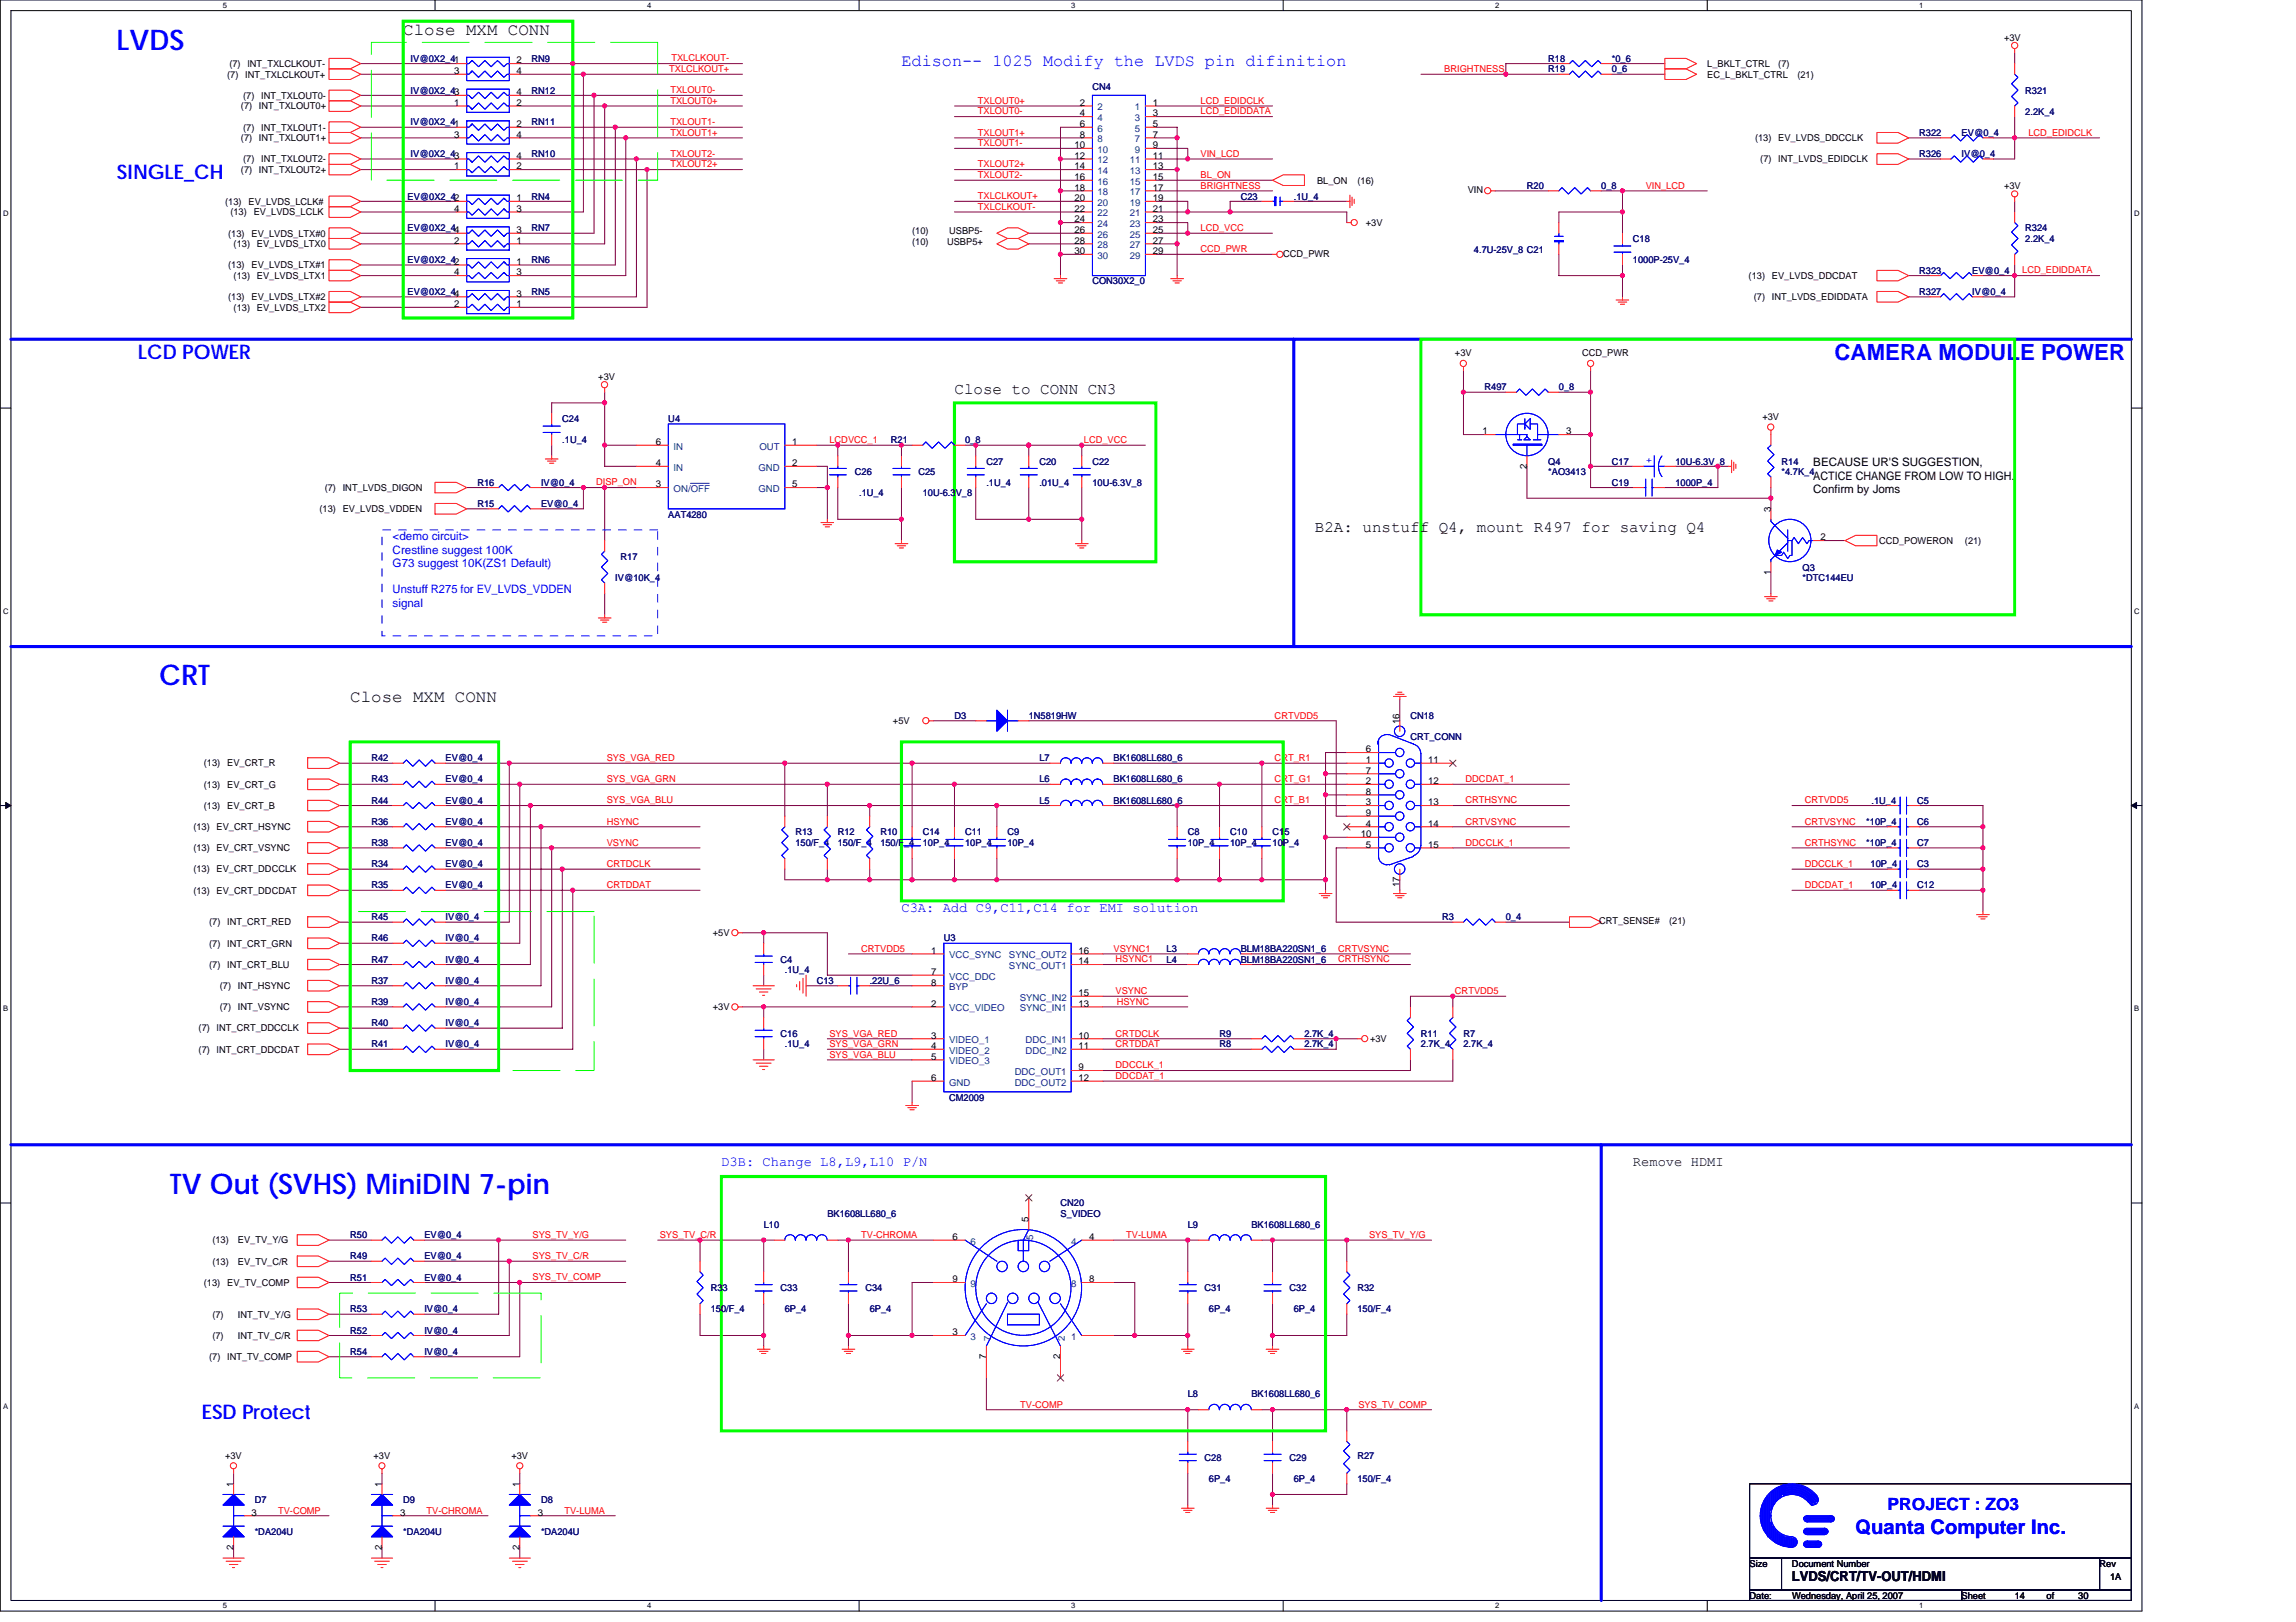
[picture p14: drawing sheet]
<svg xmlns="http://www.w3.org/2000/svg" width="297mm" height="210mm" viewBox="0 0 297 210" stroke-linecap="round" stroke-linejoin="round" font-family="sans-serif">
<defs><g id="words">
<g font-size="3.7" fill="#00f">
<text x="15.1" y="6.4">LVDS</text>
<text x="20.6" y="88.7">CRT</text>
<text x="22" y="154.5">TV Out (SVHS) MiniDIN 7-pin</text>
</g>
<text font-size="2.9" fill="#00f" x="237.3" y="46.6">CAMERA MODULE POWER</text>
<g font-size="2.6" fill="#00f">
<text x="15.1" y="23.1">SINGLE_CH</text>
<text x="17.9" y="46.4">LCD POWER</text>
<text x="26.1" y="183.6">ESD Protect</text>
<text x="240.1" y="198.6">Quanta Computer Inc.</text>
</g>
<g font-size="2.2">
<text x="52.2" y="4.5">Close MXM CONN</text>
<text x="45.3" y="90.9">Close MXM CONN</text>
</g>
<g font-size="2.2" fill="#00f">
<text x="116.6" y="8.6">Edison-- 1025 Modify the LVDS pin difinition</text>
<text x="244.2" y="195.4">PROJECT : ZO3</text>
</g>
<g font-size="2.1">
<text x="123.5" y="51">Close to CONN CN3</text>
<text x="170.1" y="68.9">B2A: unstuff Q4, mount R497 for saving Q4</text>
</g>
<g font-size="1.8" fill="#00f">
<text x="116.6" y="118">C3A: Add C9,C11,C14 for EMI solution</text>
<text x="93.3" y="150.9">D3B: Change L8,L9,L10 P/N</text>
</g>
<g font-size="1.8">
<text x="211.3" y="150.9">Remove HDMI</text>
<text x="231.8" y="204.7">LVDS/CRT/TV-OUT/HDMI</text>
</g>
<g font-size="1.5">
<text x="234.6" y="60.3">BECAUSE UR'S SUGGESTION,</text>
<text x="234.6" y="62.1">ACTICE CHANGE FROM LOW TO HIGH.</text>
<text x="234.6" y="63.8">Confirm by Joms</text>
</g>
<g font-size="1.5" fill="#00f">
<text x="50.8" y="69.9">&lt;demo circuit&gt;</text>
<text x="50.8" y="71.7">Crestline suggest 100K</text>
<text x="50.8" y="73.4">G73 suggest 10K(ZS1 Default)</text>
<text x="50.8" y="76.8">Unstuff R275 for EV_LVDS_VDDEN</text>
<text x="50.8" y="78.5">signal</text>
</g>
<g font-size="1.2">
<text x="259.3" y="5.2">+3V</text>
<text x="29.4" y="10">(7)</text>
<text x="29.7" y="8.7">(7)</text>
<text x="31.7" y="10">INT_TXLCLKOUT+</text>
<text x="32" y="8.7">INT_TXLCLKOUT-</text>
<text x="58.8" y="9.6">3</text>
<text x="66.8" y="8.2">2</text>
<text x="66.8" y="9.6">4</text>
<text x="220.9" y="10">EC_L_BKLT_CTRL</text>
<text x="220.9" y="8.7">L_BKLT_CTRL</text>
<text x="230.1" y="8.7">(7)</text>
<text x="232.5" y="10">(21)</text>
<text x="31.2" y="14.2">(7)</text>
<text x="31.5" y="12.8">(7)</text>
<text x="31.5" y="16.9">(7)</text>
<text x="33.5" y="14.2">INT_TXLOUT0+</text>
<text x="33.8" y="12.8">INT_TXLOUT0-</text>
<text x="33.8" y="16.9">INT_TXLOUT1-</text>
<text x="58.8" y="17.8">3</text>
<text x="58.8" y="13.7">1</text>
<text x="66.8" y="16.4">2</text>
<text x="66.8" y="17.8">4</text>
<text x="66.8" y="13.7">2</text>
<text x="66.8" y="12.3">4</text>
<text x="139.7" y="13.7">2</text>
<text x="139.7" y="15.1">4</text>
<text x="139.7" y="16.4">6</text>
<text x="139.7" y="17.8">8</text>
<text x="149.1" y="13.7">1</text>
<text x="149.1" y="15.1">3</text>
<text x="149.1" y="16.4">5</text>
<text x="149.1" y="17.8">7</text>
<text x="31.2" y="18.3">(7)</text>
<text x="31.2" y="22.4">(7)</text>
<text x="31.5" y="21">(7)</text>
<text x="33.5" y="18.3">INT_TXLOUT1+</text>
<text x="33.5" y="22.4">INT_TXLOUT2+</text>
<text x="33.8" y="21">INT_TXLOUT2-</text>
<text x="58.8" y="21.9">1</text>
<text x="66.8" y="21.9">2</text>
<text x="66.8" y="20.6">4</text>
<text x="139" y="19.2">10</text>
<text x="139" y="20.6">12</text>
<text x="139" y="21.9">14</text>
<text x="139" y="23.3">16</text>
<text x="149.1" y="19.2">9</text>
<text x="149.1" y="20.6">11</text>
<text x="149.1" y="21.9">13</text>
<text x="149.1" y="23.3">15</text>
<text x="170.4" y="23.7">BL_ON</text>
<text x="175.6" y="23.7">(16)</text>
<text x="227.1" y="18.3">(13)</text>
<text x="227.7" y="21">(7)</text>
<text x="230.1" y="18.3">EV_LVDS_DDCCLK</text>
<text x="230.1" y="21">INT_LVDS_EDIDCLK</text>
<text x="29.1" y="26.5">(13)</text>
<text x="29.8" y="27.9">(13)</text>
<text x="32.1" y="26.5">EV_LVDS_LCLK#</text>
<text x="32.8" y="27.9">EV_LVDS_LCLK</text>
<text x="58.8" y="27.4">4</text>
<text x="66.8" y="26">1</text>
<text x="66.8" y="27.4">3</text>
<text x="139" y="24.7">18</text>
<text x="139" y="26">20</text>
<text x="139" y="27.4">22</text>
<text x="139" y="28.8">24</text>
<text x="149.1" y="24.7">17</text>
<text x="149.1" y="26">19</text>
<text x="149.1" y="27.4">21</text>
<text x="149.1" y="28.8">23</text>
<text x="176.7" y="29.3">+3V</text>
<text x="189.9" y="25">VIN</text>
<text x="259.3" y="24.4">+3V</text>
<text x="29.5" y="34.7">(13)</text>
<text x="29.5" y="30.6">(13)</text>
<text x="30.2" y="32">(13)</text>
<text x="32.6" y="34.7">EV_LVDS_LTX#1</text>
<text x="32.6" y="30.6">EV_LVDS_LTX#0</text>
<text x="33.2" y="32">EV_LVDS_LTX0</text>
<text x="58.8" y="31.5">2</text>
<text x="58.8" y="35.6">4</text>
<text x="66.8" y="31.5">1</text>
<text x="66.8" y="30.2">3</text>
<text x="66.8" y="34.3">1</text>
<text x="66.8" y="35.6">3</text>
<text x="118" y="30.3">(10)</text>
<text x="118" y="31.7">(10)</text>
<text x="122.5" y="31.7">USBP5+</text>
<text x="122.8" y="30.3">USBP5-</text>
<text x="139" y="30.2">26</text>
<text x="139" y="31.5">28</text>
<text x="139" y="32.9">30</text>
<text x="149.1" y="30.2">25</text>
<text x="149.1" y="31.5">27</text>
<text x="149.1" y="32.9">29</text>
<text x="166" y="33.2">CCD_PWR</text>
<text x="29.5" y="38.8">(13)</text>
<text x="30.2" y="36.1">(13)</text>
<text x="30.2" y="40.2">(13)</text>
<text x="32.6" y="38.8">EV_LVDS_LTX#2</text>
<text x="33.2" y="36.1">EV_LVDS_LTX1</text>
<text x="33.2" y="40.2">EV_LVDS_LTX2</text>
<text x="58.8" y="39.8">2</text>
<text x="66.8" y="39.8">1</text>
<text x="66.8" y="38.4">3</text>
<text x="226.2" y="36.1">(13)</text>
<text x="226.9" y="38.8">(7)</text>
<text x="229.2" y="36.1">EV_LVDS_DDCDAT</text>
<text x="229.2" y="38.8">INT_LVDS_EDIDDATA</text>
<text x="188.2" y="46.1">+3V</text>
<text x="204.7" y="46.1">CCD_PWR</text>
<text x="77.4" y="49.1">+3V</text>
<text x="84.8" y="57.6">6</text>
<text x="102.5" y="57.6">1</text>
<text x="191.8" y="56.2">1</text>
<text x="202.6" y="56.2">3</text>
<text x="228" y="54.3">+3V</text>
<text x="42" y="63.5">(7)</text>
<text x="44.3" y="63.5">INT_LVDS_DIGON</text>
<text x="84.8" y="63.1">3</text>
<text x="84.8" y="60.3">4</text>
<text x="102.5" y="60.3">2</text>
<text x="102.5" y="63.1">5</text>
<text x="197.5" y="60.6" transform="rotate(-90 197.5 60.6)">2</text>
<text x="41.3" y="66.3">(13)</text>
<text x="44.3" y="66.3">EV_LVDS_VDDEN</text>
<text x="229.1" y="66.3" transform="rotate(-90 229.1 66.3)">3</text>
<text x="235.5" y="69.9">2</text>
<text x="243.1" y="70.4">CCD_POWERON</text>
<text x="254.2" y="70.4">(21)</text>
<text x="229.1" y="74.4" transform="rotate(-90 229.1 74.4)">1</text>
<text x="115.5" y="93.7">+5V</text>
<text x="181.1" y="93.7" transform="rotate(-90 181.1 93.7)">16</text>
<text x="26.4" y="101.9">(13)</text>
<text x="26.4" y="99.2">(13)</text>
<text x="29.4" y="101.9">EV_CRT_G</text>
<text x="29.4" y="99.2">EV_CRT_R</text>
<text x="176.7" y="98.7">1</text>
<text x="176.7" y="101.5">2</text>
<text x="176.7" y="97.4">6</text>
<text x="176.7" y="100.1">7</text>
<text x="184.8" y="101.5">12</text>
<text x="184.8" y="98.7">11</text>
<text x="25" y="107.4">(13)</text>
<text x="26.4" y="104.7">(13)</text>
<text x="28" y="107.4">EV_CRT_HSYNC</text>
<text x="29.4" y="104.7">EV_CRT_B</text>
<text x="176.7" y="104.2">3</text>
<text x="176.7" y="107">4</text>
<text x="176.7" y="102.8">8</text>
<text x="176.7" y="105.6">9</text>
<text x="184.8" y="107">14</text>
<text x="184.8" y="104.2">13</text>
<text x="25" y="110.2">(13)</text>
<text x="25" y="112.9">(13)</text>
<text x="28" y="110.2">EV_CRT_VSYNC</text>
<text x="28" y="112.9">EV_CRT_DDCCLK</text>
<text x="176" y="108.3">10</text>
<text x="176.7" y="109.7">5</text>
<text x="184.8" y="109.7">15</text>
<text x="25" y="115.7">(13)</text>
<text x="27.1" y="119.8">(7)</text>
<text x="28" y="115.7">EV_CRT_DDCDAT</text>
<text x="29.4" y="119.8">INT_CRT_RED</text>
<text x="181.1" y="114.8" transform="rotate(-90 181.1 114.8)">17</text>
<text x="206.9" y="119.6">CRT_SENSE#</text>
<text x="215.9" y="119.6">(21)</text>
<text x="27.1" y="122.5">(7)</text>
<text x="27.1" y="125.3">(7)</text>
<text x="29.4" y="122.5">INT_CRT_GRN</text>
<text x="29.4" y="125.3">INT_CRT_BLU</text>
<text x="92.2" y="121.1">+5V</text>
<text x="120.5" y="123.4">1</text>
<text x="139.5" y="123.4">16</text>
<text x="139.5" y="124.8">14</text>
<text x="28.4" y="128">(7)</text>
<text x="28.4" y="130.7">(7)</text>
<text x="30.8" y="128">INT_HSYNC</text>
<text x="30.8" y="130.7">INT_VSYNC</text>
<text x="92.2" y="130.7">+3V</text>
<text x="120.5" y="130.3">2</text>
<text x="120.5" y="126.2">7</text>
<text x="120.5" y="127.6">8</text>
<text x="139.5" y="128.9">15</text>
<text x="139.5" y="130.3">13</text>
<text x="25.7" y="133.5">(7)</text>
<text x="25.7" y="136.2">(7)</text>
<text x="28" y="133.5">INT_CRT_DDCCLK</text>
<text x="28" y="136.2">INT_CRT_DDCDAT</text>
<text x="120.5" y="134.4">3</text>
<text x="120.5" y="135.8">4</text>
<text x="120.5" y="137.1">5</text>
<text x="139.5" y="134.4">10</text>
<text x="139.5" y="135.8">11</text>
<text x="177.2" y="134.9">+3V</text>
<text x="120.5" y="139.9">6</text>
<text x="139.5" y="138.5">9</text>
<text x="139.5" y="139.9">12</text>
<text x="27.5" y="160.9">(13)</text>
<text x="30.8" y="160.9">EV_TV_Y/G</text>
<text x="123.2" y="160.5">6</text>
<text x="133.1" y="158.2" transform="rotate(-90 133.1 158.2)">5</text>
<text x="140.9" y="160.5">4</text>
<text x="26.4" y="166.4">(13)</text>
<text x="27.5" y="163.7">(13)</text>
<text x="29.4" y="166.4">EV_TV_COMP</text>
<text x="30.8" y="163.7">EV_TV_C/R</text>
<text x="123.2" y="165.9">9</text>
<text x="140.9" y="165.9">8</text>
<text x="27.5" y="173.3">(7)</text>
<text x="27.5" y="170.5">(7)</text>
<text x="30.8" y="173.3">INT_TV_C/R</text>
<text x="30.8" y="170.5">INT_TV_Y/G</text>
<text x="123.2" y="172.8">3</text>
<text x="27.1" y="176">(7)</text>
<text x="29.4" y="176">INT_TV_COMP</text>
<text x="127.6" y="175.9" transform="rotate(-90 127.6 175.9)">7</text>
<text x="137.2" y="175.9" transform="rotate(-90 137.2 175.9)">2</text>
<text x="29.1" y="188.8">+3V</text>
<text x="48.3" y="188.8">+3V</text>
<text x="66.2" y="188.8">+3V</text>
<text x="30.2" y="192.4" transform="rotate(-90 30.2 192.4)">1</text>
<text x="32.6" y="196.1">3</text>
<text x="49.4" y="192.4" transform="rotate(-90 49.4 192.4)">1</text>
<text x="51.7" y="196.1">3</text>
<text x="67.2" y="192.4" transform="rotate(-90 67.2 192.4)">1</text>
<text x="69.6" y="196.1">3</text>
<text x="30.2" y="200.5" transform="rotate(-90 30.2 200.5)">2</text>
<text x="49.4" y="200.5" transform="rotate(-90 49.4 200.5)">2</text>
<text x="67.2" y="200.5" transform="rotate(-90 67.2 200.5)">2</text>
<text x="226.4" y="202.8">Size</text>
<text x="231.8" y="202.8">Document Number</text>
<text x="271.6" y="202.8">Rev</text>
<text x="226.4" y="206.9">Date:</text>
<text x="231.8" y="206.9">Wednesday, April 25, 2007</text>
<text x="253.8" y="206.9">Sheet</text>
<text x="260.6" y="206.9">14</text>
<text x="264.8" y="206.9">of</text>
<text x="268.9" y="206.9">30</text>
<text x="273" y="204.4">1A</text>
</g>
<g font-size="1.2" fill="#000080">
<text x="53.1" y="8">IV@0X2_41</text>
<text x="68.8" y="8">RN9</text>
<text x="141.3" y="11.7">CN4</text>
<text x="200.3" y="9.4">R19</text>
<text x="200.3" y="8">R18</text>
<text x="208.5" y="9.4">0_6</text>
<text x="208.5" y="8">*0_6</text>
<text x="53.1" y="16.2">IV@0X2_41</text>
<text x="53.1" y="12.1">IV@0X2_43</text>
<text x="68.8" y="16.2">RN11</text>
<text x="68.8" y="12.1">RN12</text>
<text x="248.3" y="17.6">R322</text>
<text x="253.8" y="17.6">EV@0_4</text>
<text x="262" y="12.1">R321</text>
<text x="262" y="14.8">2.2K_4</text>
<text x="53.1" y="20.3">IV@0X2_43</text>
<text x="68.8" y="20.3">RN10</text>
<text x="248.3" y="20.3">R326</text>
<text x="253.8" y="20.3">IV@0_4</text>
<text x="52.7" y="29.9">EV@0X2_44</text>
<text x="52.7" y="25.8">EV@0X2_42</text>
<text x="68.8" y="29.9">RN7</text>
<text x="68.8" y="25.8">RN4</text>
<text x="160.5" y="25.8">C23</text>
<text x="167.4" y="25.8">.1U_4</text>
<text x="197.5" y="24.4">R20</text>
<text x="207.2" y="24.4">0_8</text>
<text x="262" y="29.9">R324</text>
<text x="52.7" y="34">EV@0X2_42</text>
<text x="68.8" y="34">RN6</text>
<text x="190.7" y="32.7">4.7U-25V_8 C21</text>
<text x="211.3" y="31.3">C18</text>
<text x="211.3" y="34">1000P-25V_4</text>
<text x="248.3" y="35.4">R323</text>
<text x="255.2" y="35.4">EV@0_4</text>
<text x="262" y="31.3">2.2K_4</text>
<text x="52.7" y="38.2">EV@0X2_44</text>
<text x="68.8" y="38.2">RN5</text>
<text x="141.3" y="36.8">CON30X2_0</text>
<text x="248.3" y="38.2">R327</text>
<text x="255.2" y="38.2">IV@0_4</text>
<text x="192.1" y="50.5">R497</text>
<text x="201.7" y="50.5">0_8</text>
<text x="72.7" y="54.6">C24</text>
<text x="72.7" y="57.4">.1U_4</text>
<text x="86.5" y="54.6">U4</text>
<text x="115.2" y="57.4">R21</text>
<text x="124.9" y="57.4">0_8</text>
<text x="61.8" y="62.8">R16</text>
<text x="61.8" y="65.6">R15</text>
<text x="70" y="62.8">IV@0_4</text>
<text x="70" y="65.6">EV@0_4</text>
<text x="110.6" y="61.5">C26</text>
<text x="111.1" y="64.2">.1U_4</text>
<text x="118.8" y="61.5">C25</text>
<text x="119.4" y="64.2">10U-6.3V_8</text>
<text x="127.6" y="60.1">C27</text>
<text x="127.6" y="62.8">.1U_4</text>
<text x="134.5" y="60.1">C20</text>
<text x="134.5" y="62.8">.01U_4</text>
<text x="141.3" y="60.1">C22</text>
<text x="141.3" y="62.8">10U-6.3V_8</text>
<text x="200.3" y="60.1">Q4</text>
<text x="200.3" y="61.5">*AO3413</text>
<text x="208.5" y="62.8">C19</text>
<text x="208.5" y="60.1">C17</text>
<text x="216.8" y="62.8">1000P_4</text>
<text x="216.8" y="60.1">10U-6.3V_8</text>
<text x="230.5" y="60.1">R14</text>
<text x="230.5" y="61.5">*4.7K_4</text>
<text x="86.5" y="67">AAT4280</text>
<text x="79.6" y="75.2">IV@10K_4</text>
<text x="80.3" y="72.5">R17</text>
<text x="233.2" y="73.8">Q3</text>
<text x="233.2" y="75.2">*DTC144EU</text>
<text x="123.5" y="93">D3</text>
<text x="133.1" y="93">1N5819HW</text>
<text x="182.5" y="93">CN18</text>
<text x="182.5" y="95.8">CRT_CONN</text>
<text x="48" y="98.5">R42</text>
<text x="48" y="101.3">R43</text>
<text x="57.7" y="98.5">EV@0_4</text>
<text x="57.7" y="101.3">EV@0_4</text>
<text x="134.5" y="98.5">L7</text>
<text x="134.5" y="101.3">L6</text>
<text x="144.1" y="98.5">BK1608LL680_6</text>
<text x="144.1" y="101.3">BK1608LL680_6</text>
<text x="48" y="106.7">R36</text>
<text x="48" y="104">R44</text>
<text x="57.7" y="106.7">EV@0_4</text>
<text x="57.7" y="104">EV@0_4</text>
<text x="134.5" y="104">L5</text>
<text x="144.1" y="104">BK1608LL680_6</text>
<text x="241.4" y="106.7">*10P_4</text>
<text x="242.1" y="104">.1U_4</text>
<text x="248" y="104">C5</text>
<text x="248" y="106.7">C6</text>
<text x="48" y="109.5">R38</text>
<text x="48" y="112.2">R34</text>
<text x="57.7" y="109.5">EV@0_4</text>
<text x="57.7" y="112.2">EV@0_4</text>
<text x="102.9" y="108.1">R13</text>
<text x="102.9" y="109.5">150/F_4</text>
<text x="108.4" y="108.1">R12</text>
<text x="108.4" y="109.5">150/F_4</text>
<text x="113.9" y="108.1">R10</text>
<text x="113.9" y="109.5">150/F_4</text>
<text x="119.4" y="108.1">C14</text>
<text x="119.4" y="109.5">10P_4</text>
<text x="124.9" y="108.1">C11</text>
<text x="124.9" y="109.5">10P_4</text>
<text x="130.3" y="108.1">C9</text>
<text x="130.3" y="109.5">10P_4</text>
<text x="153.7" y="108.1">C8</text>
<text x="153.7" y="109.5">10P_4</text>
<text x="159.1" y="108.1">C10</text>
<text x="159.1" y="109.5">10P_4</text>
<text x="164.6" y="108.1">C15</text>
<text x="164.6" y="109.5">10P_4</text>
<text x="241.4" y="109.5">*10P_4</text>
<text x="242" y="112.2">10P_4</text>
<text x="248" y="112.2">C3</text>
<text x="248" y="109.5">C7</text>
<text x="48" y="119.1">R45</text>
<text x="48" y="115">R35</text>
<text x="57.7" y="119.1">IV@0_4</text>
<text x="57.7" y="115">EV@0_4</text>
<text x="186.6" y="119.1">R3</text>
<text x="194.8" y="119.1">0_4</text>
<text x="242" y="115">10P_4</text>
<text x="248" y="115">C12</text>
<text x="48" y="124.6">R47</text>
<text x="48" y="121.8">R46</text>
<text x="57.7" y="124.6">IV@0_4</text>
<text x="57.7" y="121.8">IV@0_4</text>
<text x="101" y="124.6">C4</text>
<text x="101.5" y="125.9">.1U_4</text>
<text x="122.1" y="121.8">U3</text>
<text x="150.9" y="124.6">L4</text>
<text x="150.9" y="123.2">L3</text>
<text x="160.5" y="124.6">BLM18BA220SN1_6</text>
<text x="160.5" y="123.2">BLM18BA220SN1_6</text>
<text x="48" y="130">R39</text>
<text x="48" y="127.3">R37</text>
<text x="57.7" y="130">IV@0_4</text>
<text x="57.7" y="127.3">IV@0_4</text>
<text x="105.7" y="127.3">C13</text>
<text x="112.5" y="127.3">.22U_6</text>
<text x="48" y="135.6">R41</text>
<text x="48" y="132.8">R40</text>
<text x="57.7" y="135.6">IV@0_4</text>
<text x="57.7" y="132.8">IV@0_4</text>
<text x="101" y="134.2">C16</text>
<text x="101.5" y="135.6">.1U_4</text>
<text x="157.8" y="134.2">R9</text>
<text x="157.8" y="135.6">R8</text>
<text x="168.8" y="134.2">2.7K_4</text>
<text x="168.8" y="135.6">2.7K_4</text>
<text x="183.8" y="134.2">R11</text>
<text x="183.8" y="135.6">2.7K_4</text>
<text x="189.3" y="134.2">R7</text>
<text x="189.3" y="135.6">2.7K_4</text>
<text x="122.8" y="142.5">CM2009</text>
<text x="45.3" y="160.2">R50</text>
<text x="54.9" y="160.2">EV@0_4</text>
<text x="98.8" y="158.9">L10</text>
<text x="107" y="157.5">BK1608LL680_6</text>
<text x="137.2" y="156.1">CN20</text>
<text x="137.2" y="157.5">S_VIDEO</text>
<text x="153.7" y="158.9">L9</text>
<text x="161.9" y="158.9">BK1608LL680_6</text>
<text x="45.3" y="163">R49</text>
<text x="45.3" y="165.7">R51</text>
<text x="54.9" y="163">EV@0_4</text>
<text x="54.9" y="165.7">EV@0_4</text>
<text x="91.9" y="167.1">R33</text>
<text x="101" y="167.1">C33</text>
<text x="112" y="167.1">C34</text>
<text x="155.8" y="167.1">C31</text>
<text x="166.8" y="167.1">C32</text>
<text x="175.6" y="167.1">R32</text>
<text x="45.3" y="169.8">R53</text>
<text x="45.3" y="172.6">R52</text>
<text x="54.9" y="169.8">IV@0_4</text>
<text x="54.9" y="172.6">IV@0_4</text>
<text x="91.9" y="169.8">150/F_4</text>
<text x="101.5" y="169.8">6P_4</text>
<text x="112.5" y="169.8">6P_4</text>
<text x="156.4" y="169.8">6P_4</text>
<text x="167.4" y="169.8">6P_4</text>
<text x="175.6" y="169.8">150/F_4</text>
<text x="45.3" y="175.3">R54</text>
<text x="54.9" y="175.3">IV@0_4</text>
<text x="153.7" y="180.8">L8</text>
<text x="161.9" y="180.8">BK1608LL680_6</text>
<text x="155.8" y="189">C28</text>
<text x="156.4" y="191.8">6P_4</text>
<text x="166.8" y="189">C29</text>
<text x="167.4" y="191.8">6P_4</text>
<text x="175.6" y="188.8">R27</text>
<text x="175.6" y="191.8">150/F_4</text>
<text x="33" y="194.5">D7</text>
<text x="52.2" y="194.5">D9</text>
<text x="70" y="194.5">D8</text>
<text x="33" y="198.6">*DA204U</text>
<text x="52.2" y="198.6">*DA204U</text>
<text x="70" y="198.6">*DA204U</text>
</g>
<g font-size="1.2" fill="#f00">
<text x="86.6" y="9.3">TXLCLKOUT+</text>
<text x="86.9" y="8">TXLCLKOUT-</text>
<text x="186.9" y="9.3">BRIGHTNESS</text>
<text x="86.7" y="16.2">TXLOUT1-</text>
<text x="86.7" y="12.1">TXLOUT0-</text>
<text x="86.7" y="13.4">TXLOUT0+</text>
<text x="86.7" y="17.6">TXLOUT1+</text>
<text x="126.5" y="14.8">TXLOUT0-</text>
<text x="126.5" y="13.4">TXLOUT0+</text>
<text x="126.5" y="17.6">TXLOUT1+</text>
<text x="155.3" y="13.4">LCD_EDIDCLK</text>
<text x="155.3" y="14.8">LCD_EDIDDATA</text>
<text x="262.4" y="17.6">LCD_EDIDCLK</text>
<text x="86.7" y="21.7">TXLOUT2+</text>
<text x="86.7" y="20.3">TXLOUT2-</text>
<text x="126.5" y="21.7">TXLOUT2+</text>
<text x="126.5" y="23.1">TXLOUT2-</text>
<text x="126.5" y="18.9">TXLOUT1-</text>
<text x="155.3" y="23.1">BL_ON</text>
<text x="155.3" y="20.3">VIN_LCD</text>
<text x="126.5" y="25.8">TXLCLKOUT+</text>
<text x="126.5" y="27.2">TXLCLKOUT-</text>
<text x="155.3" y="24.4">BRIGHTNESS</text>
<text x="155.3" y="29.9">LCD_VCC</text>
<text x="212.9" y="24.4">VIN_LCD</text>
<text x="155.3" y="32.6">CCD_PWR</text>
<text x="261.6" y="35.4">LCD_EDIDDATA</text>
<text x="107.3" y="57.3">LCDVCC_1</text>
<text x="140.2" y="57.3">LCD_VCC</text>
<text x="77.1" y="62.8">DISP_ON</text>
<text x="164.9" y="93">CRTVDD5</text>
<text x="78.5" y="98.5">SYS_VGA_RED</text>
<text x="78.5" y="101.2">SYS_VGA_GRN</text>
<text x="164.9" y="101.2">CRT_G1</text>
<text x="164.9" y="98.5">CRT_R1</text>
<text x="189.6" y="101.2">DDCDAT_1</text>
<text x="78.5" y="104">SYS_VGA_BLU</text>
<text x="78.5" y="106.7">HSYNC</text>
<text x="164.9" y="104">CRT_B1</text>
<text x="189.6" y="104">CRTHSYNC</text>
<text x="189.6" y="106.7">CRTVSYNC</text>
<text x="233.5" y="106.7">CRTVSYNC</text>
<text x="233.5" y="104">CRTVDD5</text>
<text x="78.5" y="112.2">CRTDCLK</text>
<text x="78.5" y="109.5">VSYNC</text>
<text x="189.6" y="109.5">DDCCLK_1</text>
<text x="233.5" y="112.2">DDCCLK_1</text>
<text x="233.5" y="109.5">CRTHSYNC</text>
<text x="78.5" y="114.9">CRTDDAT</text>
<text x="233.5" y="114.9">DDCDAT_1</text>
<text x="111.4" y="123.2">CRTVDD5</text>
<text x="144.1" y="123.2">VSYNC1</text>
<text x="144.3" y="124.5">HSYNC1</text>
<text x="173.1" y="123.2">CRTVSYNC</text>
<text x="173.1" y="124.5">CRTHSYNC</text>
<text x="144.3" y="128.7">VSYNC</text>
<text x="144.5" y="130">HSYNC</text>
<text x="188.2" y="128.7">CRTVDD5</text>
<text x="107.3" y="136.9">SYS_VGA_BLU</text>
<text x="107.3" y="134.2">SYS_VGA_RED</text>
<text x="107.3" y="135.5">SYS_VGA_GRN</text>
<text x="144.3" y="135.5">CRTDDAT</text>
<text x="144.3" y="134.2">CRTDCLK</text>
<text x="144.3" y="139.6">DDCDAT_1</text>
<text x="144.3" y="138.3">DDCCLK_1</text>
<text x="68.9" y="160.2">SYS_TV_Y/G</text>
<text x="85.4" y="160.2">SYS_TV_C/R</text>
<text x="111.4" y="160.2">TV-CHROMA</text>
<text x="145.7" y="160.2">TV-LUMA</text>
<text x="177.1" y="160.2">SYS_TV_Y/G</text>
<text x="68.9" y="165.7">SYS_TV_COMP</text>
<text x="68.9" y="162.9">SYS_TV_C/R</text>
<text x="132" y="182.2">TV-COMP</text>
<text x="175.7" y="182.2">SYS_TV_COMP</text>
<text x="36" y="195.9">TV-COMP</text>
<text x="55.2" y="195.9">TV-CHROMA</text>
<text x="73" y="195.9">TV-LUMA</text>
</g>
<g font-size="1.2" fill="#004080">
<text x="142" y="14.3">2</text>
<text x="142" y="15.7">4</text>
<text x="142" y="17">6</text>
<text x="146.8" y="14.3">1</text>
<text x="146.8" y="15.7">3</text>
<text x="146.8" y="17">5</text>
<text x="142" y="18.4">8</text>
<text x="142" y="19.8">10</text>
<text x="142" y="21.1">12</text>
<text x="142" y="22.5">14</text>
<text x="142" y="23.9">16</text>
<text x="146.2" y="21.1">11</text>
<text x="146.2" y="22.5">13</text>
<text x="146.2" y="23.9">15</text>
<text x="146.8" y="18.4">7</text>
<text x="146.8" y="19.8">9</text>
<text x="142" y="25.3">18</text>
<text x="142" y="26.6">20</text>
<text x="142" y="28">22</text>
<text x="142" y="29.4">24</text>
<text x="146.2" y="25.3">17</text>
<text x="146.2" y="26.6">19</text>
<text x="146.2" y="28">21</text>
<text x="146.2" y="29.4">23</text>
<text x="142" y="30.8">26</text>
<text x="142" y="32.1">28</text>
<text x="142" y="33.5">30</text>
<text x="146.2" y="30.8">25</text>
<text x="146.2" y="32.1">27</text>
<text x="146.2" y="33.5">29</text>
<text x="87.1" y="58.2">IN</text>
<text x="98.3" y="58.2">OUT</text>
<text x="87.1" y="63.7">ON/OFF</text>
<text x="87.1" y="60.9">IN</text>
<text x="98.1" y="60.9">GND</text>
<text x="98.1" y="63.7">GND</text>
<text x="122.8" y="124">VCC_SYNC</text>
<text x="130.5" y="124">SYNC_OUT2</text>
<text x="130.5" y="125.4">SYNC_OUT1</text>
<text x="122.8" y="130.9">VCC_VIDEO</text>
<text x="122.8" y="126.8">VCC_DDC</text>
<text x="122.8" y="128.1">BYP</text>
<text x="131.9" y="129.5">SYNC_IN2</text>
<text x="131.9" y="130.9">SYNC_IN1</text>
<text x="122.8" y="135">VIDEO_1</text>
<text x="122.8" y="136.4">VIDEO_2</text>
<text x="122.8" y="137.7">VIDEO_3</text>
<text x="132.7" y="135">DDC_IN1</text>
<text x="132.7" y="136.4">DDC_IN2</text>
<text x="122.8" y="140.5">GND</text>
<text x="131.3" y="139.1">DDC_OUT1</text>
<text x="131.3" y="140.5">DDC_OUT2</text>
<text x="125.5" y="161.1">6</text>
<text x="133.7" y="160.5" transform="rotate(-90 133.7 160.5)">5</text>
<text x="138.6" y="161.1">4</text>
<text x="125.5" y="166.5">9</text>
<text x="138.6" y="166.5">8</text>
<text x="125.5" y="173.4">3</text>
<text x="128.2" y="173.5" transform="rotate(-90 128.2 173.5)">7</text>
<text x="137.8" y="173.5" transform="rotate(-90 137.8 173.5)">2</text>
<text x="138.6" y="173.4">1</text>
</g>
<text font-size="1.2" fill="#00f" x="213.7" y="59.9" transform="rotate(-90 213.7 59.9)">+</text>
<g font-size="1">
<text x="28.8" y="1">5</text>
<text x="83.7" y="1">4</text>
<text x="138.6" y="1">3</text>
<text x="193.4" y="1">2</text>
<text x="248.3" y="1">1</text>
<text x=".4" y="28">D</text>
<text x="276.1" y="28">D</text>
<text x=".4" y="79.4">C</text>
<text x="276.1" y="79.4">C</text>
<text x=".4" y="130.9">B</text>
<text x="276.1" y="130.9">B</text>
<text x=".4" y="182.3">A</text>
<text x="276.1" y="182.3">A</text>
<text x="28.8" y="208.2">5</text>
<text x="83.7" y="208.2">4</text>
<text x="138.6" y="208.2">3</text>
<text x="193.4" y="208.2">2</text>
<text x="248.3" y="208.2">1</text>
</g>
</g></defs>
<path d="M0 0h277.1v208.5h-277.1zM1.4 1.4h274.3v205.7h-274.3z" fill="none" stroke="#000" stroke-width=".13"/>
<g fill="#fff">
<path d="M28.8 .1h.6v1.1h-.6z"/>
<path d="M28.8 207.3h.6v1.1h-.6z"/>
</g>
<path d="M56.3 0v1.4M56.3 207.1v1.4" fill="none" stroke="#000" stroke-width=".13"/>
<g fill="#fff">
<path d="M83.7 .1h.6v1.1h-.6z"/>
<path d="M83.7 207.3h.6v1.1h-.6z"/>
</g>
<path d="M111.1 0v1.4M111.1 207.1v1.4" fill="none" stroke="#000" stroke-width=".13"/>
<g fill="#fff">
<path d="M138.6 .1h.5v1.1h-.5z"/>
<path d="M138.6 207.3h.5v1.1h-.5z"/>
</g>
<path d="M166 0v1.4M166 207.1v1.4" fill="none" stroke="#000" stroke-width=".13"/>
<g fill="#fff">
<path d="M193.4 .1h.6v1.1h-.6z"/>
<path d="M193.4 207.3h.6v1.1h-.6z"/>
</g>
<path d="M220.9 0v1.4M220.9 207.1v1.4" fill="none" stroke="#000" stroke-width=".13"/>
<g fill="#fff">
<path d="M248.3 .1h.6v1.1h-.6z"/>
<path d="M248.3 207.3h.6v1.1h-.6z"/>
<path d="M.4 27.1h.7v1.1h-.7z"/>
<path d="M276.1 27.1h.7v1.1h-.7z"/>
<path d="M.4 78.5h.7v1.1h-.7z"/>
<path d="M276.1 78.5h.7v1.1h-.7z"/>
</g>
<path d="M0 52.8h1.4M275.7 52.8h1.4" fill="none" stroke="#000" stroke-width=".13"/>
<g fill="#fff">
<path d="M.4 130h.7v1.1h-.7z"/>
<path d="M276.1 130h.7v1.1h-.7z"/>
</g>
<path d="M0 104.2h1.4M275.7 104.2h1.4" fill="none" stroke="#000" stroke-width=".13"/>
<path d="M.7 103.8l.7 .4-.7 .4zM275.7 104.2l.7-.4v.8z" fill="#000" stroke="#000" stroke-width=".13"/>
<g fill="#fff">
<path d="M.4 181.4h.7v1.1h-.7z"/>
<path d="M276.1 181.4h.7v1.1h-.7z"/>
</g>
<path d="M0 155.7h1.4M275.7 155.7h1.4M226.4 192h49.3v9.6h-49.3zM226.4 201.6h4.1v4.1h-4.1zM226.4 205.7h27.4v1.4h-27.4zM230.5 201.6h41.1v4.1h-41.1zM253.8 205.7h21.9v1.4h-21.9zM271.6 201.6h4.1v4.1h-4.1z" fill="none" stroke="#000" stroke-width=".13"/>
<g fill="none" stroke="#800040" stroke-width=".13">
<path d="M46.7 17.8h12.3M46.7 9.6h12.3M46.7 12.3h12.3M46.7 13.7h12.3M46.7 8.2h12.3M46.7 16.5h12.3M67.2 17.8h28.9M67.2 9.6h28.9M67.2 12.3h28.9M67.2 13.7h28.9M67.2 8.2h28.9M67.2 16.5h28.9"/>
<path d="M74.1 8.2v17.9h-6.9M75.5 9.6v17.8h-8.3M76.9 12.3v17.9h-9.7M78.2 13.7v17.9h-11M79.6 16.5v17.8h-12.4M81 17.8v17.9h-13.8M123.5 17.8h16.5M123.5 13.7h16.5M123.5 15.1h16.5M123.5 19.2h16.5M140 16.5h-2.8v19.2M149.5 19.2h4.2v1.4"/>
<path d="M149.5 16.5h2.8v19.2M149.5 17.8h2.8M149.5 13.7h15.1M149.5 15.1h15.1M183.8 9.6h17.9M201.7 8.2h-6.9v1.4M208.5 9.6h6.9M208.5 8.2h6.9M246.9 17.8h4.2M257.9 17.8h13.7M260.6 15.1v5.5h-2.7M260.6 6.9v1.3"/>
<path d="M46.7 21.9h12.3M46.7 20.6h12.3M46.7 38.4h12.3M46.7 39.8h12.3M46.7 31.6h12.3M46.7 34.3h12.3M46.7 30.2h12.3M46.7 35.7h12.3M46.7 27.4h12.3M46.7 26.1h12.3M67.2 21.9h28.9M67.2 20.6h28.9"/>
<path d="M82.3 20.6v17.8h-15.1M83.7 21.9v17.9h-16.5M123.5 21.9h16.5M123.5 27.4h16.5M123.5 26.1h16.5M123.5 23.3h16.5M133.1 31.6h6.9M133.1 30.2h6.9M137.2 20.6h2.8M137.2 24.7h2.8M137.2 32.9h2.8M137.2 28.8h2.8"/>
<path d="M149.5 28.8h4.2v1.4M149.5 27.4h24.7v1.4M149.5 26.1h4.2v1.3M149.5 21.9h2.8M149.5 20.6h15.1M149.5 31.6h2.8M149.5 30.2h15.1M149.5 24.7h15.1M149.5 32.9h15.1M149.5 23.3h15.1M163.3 26.1h-4.2v1.3M167.4 26.1h6.8"/>
<path d="M193.4 24.7h6.9M201.7 32.9v2.8h8.2M207.2 24.7h2.7v2.7M209.9 27.4h-8.2v1.4M209.9 27.4v2.8M209.9 34.3v4.1M209.9 24.7h11M246.9 20.6h4.2M246.9 38.4h2.8M246.9 35.7h2.8M256.5 35.7h15.1M260.6 34.3v4.1h-4.1"/>
<path d="M260.6 26.1v1.3M71.4 57.6v1.4M78.2 50.8v9.5h4.1M78.2 57.6h4.1M78.2 52.1h-6.8v1.4M105.7 57.6h12.3M108.4 57.6v1.4M116.6 57.6v1.4M124.9 57.6h23.3M126.2 57.6v1.4M133.1 57.6v1.4M140 57.6v1.4"/>
<path d="M189.3 48v2.8h5.5M189.3 50.8v5.4h2.8M203 56.2h2.8M205.8 48v2.8h-4.1M205.8 50.8v12.3h5.5M60.4 65.8h2.7M60.4 63.1h2.7M70 63.1h12.3M75.5 63.1v2.7h-5.5M78.2 63.1v6.9M78.2 76.8v2.8M105.7 63.1h1.3"/>
<path d="M105.7 60.3h1.3v6.9M108.4 63.1v4.1h8.2M116.6 63.1v6.9M126.2 63.1v4.1h13.8M133.1 63.1v4.1M140 63.1v6.9M197.5 60.3v4.2h31.6M205.8 60.3h5.5M216.8 60.3h6.8M222.2 60.3v2.8h-6.8M229.1 63.1v2.7M229.1 74.1v2.7"/>
<path d="M236 70h2.7M43.9 98.8h6.9M57.7 98.8h78.1M65.9 98.8v20.5h-8.2M101.5 98.8v6.8M118 98.8v8.2M120.8 93.3h5.4M133.1 93.3h39.8v12.3h1.3M144.1 98.8h30.1M163.3 98.8v8.2M174.2 97.4h-2.7v17.8M181.1 90.5v2.8"/>
<path d="M43.9 101.5h6.9M43.9 104.2h6.9M43.9 119.3h6.9M43.9 109.7h6.9M43.9 107h6.9M43.9 115.2h6.9M43.9 112.5h6.9M57.7 101.5h78.1M57.7 104.2h78.1M57.7 109.7h32.9M57.7 107h32.9M57.7 115.2h32.9"/>
<path d="M57.7 112.5h32.9M67.2 101.5v20.6h-9.5M68.6 104.2v20.6h-10.9M70 107v20.6h-12.3M71.4 109.7v20.6h-13.7M72.7 112.5v20.6h-15M74.1 115.2v20.6h-16.4M101.5 112.5v1.4h70M107 101.5v4.1M107 112.5v1.4M112.5 104.2v1.4M112.5 112.5v1.4"/>
<path d="M118 111.1v2.8M123.5 101.5v5.5M123.5 111.1v2.8M129 104.2v2.8M129 111.1v2.8M144.1 101.5h30.1M144.1 104.2h30.1M152.3 104.2v2.8M152.3 111.1v2.8M157.8 101.5v5.5M157.8 111.1v2.8M163.3 111.1v2.8"/>
<path d="M171.5 102.9h2.7M171.5 108.4h2.7M171.5 100.1h2.7M174.2 109.7h-1.3v9.6h15.1M181.1 113.9v1.3M188 101.5h15M188 104.2h15M188 109.7h15M188 107h15M194.8 119.3h8.2M231.8 104.2h12.4M231.8 109.7h12.4"/>
<path d="M231.8 107h12.4M231.8 115.2h12.4M231.8 112.5h12.4M248.3 104.2h8.2v13.8M248.3 109.7h8.2M248.3 107h8.2M248.3 115.2h8.2M248.3 112.5h8.2M43.9 122.1h6.9M43.9 124.8h6.9M43.9 130.3h6.9M43.9 133.1h6.9"/>
<path d="M43.9 135.8h6.9M43.9 127.6h6.9M96.1 120.7h10.9v5.5h11M96.1 130.3h21.9M98.8 120.7v1.4M98.8 126.2v1.4M98.8 130.3v1.4M98.8 135.8v1.4M104.3 127.6h4.1M107 135.8h11M107 134.4h11M107 137.2h11"/>
<path d="M109.8 123.4h8.2M112.5 127.6h5.5M118 139.9v2.7M142.7 124.8h11M142.7 130.3h11M142.7 135.8h19.2M142.7 134.4h19.2M142.7 128.9h11M142.7 123.4h11M161.9 124.8h20.6M161.9 123.4h20.6M168.8 134.4h6.8"/>
<path d="M172.9 134.4v1.4h-4.1M182.5 130.3v-1.4h5.5v1.4M182.5 137.2v1.3h-39.8M188 137.2v2.7h-45.3M188 128.9h6.8M42.6 160.5h5.4M42.6 172.8h5.4M42.6 166h5.4M42.6 170.1h5.4M42.6 175.6h5.4M42.6 163.2h5.4M54.9 160.5h26.1"/>
<path d="M54.9 166h26.1M54.9 163.2h26.1M64.5 160.5v9.6h-9.6M65.9 163.2v9.6h-11M67.2 166v9.6h-12.3M85.1 160.5h15.1M90.6 160.5v2.7M90.6 170.1v2.7h8.2M98.8 160.5v4.1M98.8 168.7v5.5M108.4 160.5h12.4M109.8 160.5v4.1"/>
<path d="M109.8 168.7v5.5M109.8 172.8h11M120.8 166h-2.8v6.8M127.6 178.3v4.1h27.4M144.1 160.5h10.9M144.1 166h2.7v6.8M144.1 172.8h9.6M153.7 160.5v4.1M153.7 168.7v5.5M163.3 160.5h21.9M164.6 160.5v4.1M164.6 168.7v5.5"/>
<path d="M174.2 160.5v2.7M174.2 170.1v2.7h-9.6M30.2 190.6v1.4M33 196.2h9.6M49.4 190.6v1.4M52.2 196.2h10.9M67.2 190.6v1.4M70 196.2h9.6M153.7 182.4v4.1M153.7 190.6v4.2M163.3 182.4h1.3v4.1M164.6 182.4h20.6"/>
<path d="M164.6 190.6v4.2M174.2 182.4v2.8M174.2 192v1.4h-9.6M30.2 200.3v1.3M49.4 200.3v1.3M67.2 200.3v1.3"/>
</g>
<g fill="#f0f" stroke="#f0f" stroke-width=".13">
<circle cx="78.2" cy="63.1" r=".27"/>
<circle cx="75.5" cy="63.1" r=".27"/>
<circle cx="133.1" cy="57.6" r=".27"/>
<circle cx="78.2" cy="52.1" r=".27"/>
<circle cx="126.2" cy="57.6" r=".27"/>
<circle cx="116.6" cy="57.6" r=".27"/>
<circle cx="108.4" cy="57.6" r=".27"/>
<circle cx="116.6" cy="67.2" r=".27"/>
<circle cx="139.9" cy="67.2" r=".27"/>
<circle cx="133.1" cy="67.2" r=".27"/>
<circle cx="139.9" cy="57.6" r=".27"/>
<circle cx="107" cy="63.1" r=".27"/>
<circle cx="78.2" cy="57.6" r=".27"/>
<circle cx="65.9" cy="98.8" r=".27"/>
<circle cx="67.2" cy="101.5" r=".27"/>
<circle cx="68.6" cy="104.2" r=".27"/>
<circle cx="71.4" cy="109.7" r=".27"/>
<circle cx="70" cy="107" r=".27"/>
<circle cx="72.7" cy="112.5" r=".27"/>
<circle cx="74.1" cy="115.2" r=".27"/>
<circle cx="171.5" cy="113.8" r=".27"/>
<circle cx="171.5" cy="108.3" r=".27"/>
<circle cx="118" cy="98.8" r=".27"/>
<circle cx="171.5" cy="100.1" r=".27"/>
<circle cx="157.8" cy="101.5" r=".27"/>
<circle cx="123.5" cy="113.8" r=".27"/>
<circle cx="118" cy="113.8" r=".27"/>
<circle cx="163.2" cy="98.8" r=".27"/>
<circle cx="152.3" cy="113.8" r=".27"/>
<circle cx="152.3" cy="104.2" r=".27"/>
<circle cx="129" cy="104.2" r=".27"/>
<circle cx="123.5" cy="101.5" r=".27"/>
<circle cx="163.2" cy="113.8" r=".27"/>
<circle cx="157.8" cy="113.8" r=".27"/>
<circle cx="171.5" cy="102.9" r=".27"/>
<circle cx="101.5" cy="98.8" r=".27"/>
<circle cx="129" cy="113.8" r=".27"/>
<circle cx="107" cy="101.5" r=".27"/>
<circle cx="112.5" cy="104.2" r=".27"/>
<circle cx="107" cy="113.8" r=".27"/>
<circle cx="112.5" cy="113.8" r=".27"/>
<circle cx="256.5" cy="107" r=".27"/>
<circle cx="256.5" cy="112.5" r=".27"/>
<circle cx="256.5" cy="115.2" r=".27"/>
<circle cx="256.5" cy="109.7" r=".27"/>
<circle cx="98.8" cy="120.7" r=".27"/>
<circle cx="172.9" cy="134.4" r=".27"/>
<circle cx="187.9" cy="128.9" r=".27"/>
<circle cx="98.8" cy="130.3" r=".27"/>
<circle cx="153.7" cy="160.5" r=".27"/>
<circle cx="174.2" cy="182.4" r=".27"/>
<circle cx="164.6" cy="182.4" r=".27"/>
<circle cx="153.7" cy="182.4" r=".27"/>
<circle cx="153.7" cy="172.8" r=".27"/>
<circle cx="146.8" cy="172.8" r=".27"/>
<circle cx="164.6" cy="160.5" r=".27"/>
<circle cx="98.8" cy="160.5" r=".27"/>
<circle cx="90.6" cy="160.5" r=".27"/>
<circle cx="98.8" cy="172.8" r=".27"/>
<circle cx="174.2" cy="160.5" r=".27"/>
<circle cx="164.6" cy="172.8" r=".27"/>
<circle cx="118" cy="172.8" r=".27"/>
<circle cx="109.8" cy="172.8" r=".27"/>
<circle cx="109.8" cy="160.5" r=".27"/>
<circle cx="64.5" cy="160.5" r=".27"/>
<circle cx="67.2" cy="166" r=".27"/>
<circle cx="65.9" cy="163.2" r=".27"/>
<circle cx="164.6" cy="193.4" r=".27"/>
<circle cx="222.2" cy="60.3" r=".27"/>
<circle cx="229.1" cy="64.5" r=".27"/>
<circle cx="205.8" cy="60.3" r=".27"/>
<circle cx="189.3" cy="50.7" r=".27"/>
<circle cx="205.8" cy="56.2" r=".27"/>
<circle cx="205.8" cy="50.7" r=".27"/>
<circle cx="75.5" cy="9.6" r=".27"/>
<circle cx="83.7" cy="21.9" r=".27"/>
<circle cx="80.9" cy="17.8" r=".27"/>
<circle cx="79.6" cy="16.5" r=".27"/>
<circle cx="82.3" cy="20.6" r=".27"/>
<circle cx="76.8" cy="12.3" r=".27"/>
<circle cx="78.2" cy="13.7" r=".27"/>
<circle cx="74.1" cy="8.2" r=".27"/>
<circle cx="260.6" cy="17.8" r=".27"/>
<circle cx="260.6" cy="35.7" r=".27"/>
<circle cx="209.9" cy="35.7" r=".27"/>
<circle cx="209.9" cy="27.4" r=".27"/>
<circle cx="209.9" cy="24.7" r=".27"/>
<circle cx="194.8" cy="9.6" r=".27"/>
<circle cx="152.3" cy="31.5" r=".27"/>
<circle cx="152.3" cy="21.9" r=".27"/>
<circle cx="153.7" cy="20.6" r=".27"/>
<circle cx="152.3" cy="17.8" r=".27"/>
<circle cx="137.2" cy="24.7" r=".27"/>
<circle cx="137.2" cy="28.8" r=".27"/>
<circle cx="153.7" cy="27.4" r=".27"/>
<circle cx="137.2" cy="20.6" r=".27"/>
<circle cx="137.2" cy="32.9" r=".27"/>
<circle cx="153.7" cy="30.2" r=".27"/>
<circle cx="159.1" cy="27.4" r=".27"/>
</g>
<g fill="none" stroke="#f00" stroke-width=".13">
<path d="M42.6 7.6h2.7l1.4 .6-1.4 .7h-2.7zM42.6 8.9h2.7l1.4 .7-1.4 .7h-2.7zM42.6 11.7h2.7l1.4 .6-1.4 .7h-2.7zM42.6 13h2.7l1.4 .7-1.4 .7h-2.7zM42.6 15.8h2.7l1.4 .7-1.4 .6h-2.7zM42.6 17.1h2.7l1.4 .7-1.4 .7h-2.7zM42.6 19.9h2.7l1.4 .7-1.4 .7h-2.7zM59 9.6h1.4M59 8.2h1.4M59 13.7h1.4M59 16.5h1.4M59 17.8h1.4"/>
<path d="M59 12.3h1.4M65.9 9.6h1.3M65.9 8.2h1.3M65.9 13.7h1.3M65.9 16.5h1.3M65.9 17.8h1.3M65.9 12.3h1.3M140 13.7h1.3M140 15.1h1.3M140 16.5h1.3M140 17.8h1.3M140 19.2h1.3"/>
<path d="M148.2 13.7h1.3M148.2 15.1h1.3M148.2 16.5h1.3M148.2 17.8h1.3M148.2 19.2h1.3M201.7 9.6h1.3M201.7 8.2h1.3M207.2 9.6h1.3M207.2 8.2h1.3M215.4 8.9h2.7l1.4 .7-1.4 .7h-2.7zM215.4 7.6h2.7l1.4 .6-1.4 .7h-2.7zM242.8 17.1h2.8l1.3 .7-1.3 .7h-2.8z"/>
<path d="M242.8 19.9h2.8l1.3 .7-1.3 .7h-2.8zM251.1 17.8h1.3M256.5 17.8h1.4M260.6 6.3v.6M260.6 8.2v1.4M260.6 13.7v1.4M42.6 21.3h2.7l1.4 .6-1.4 .7h-2.7zM42.6 33.6h2.7l1.4 .7-1.4 .7h-2.7zM42.6 35h2.7l1.4 .7-1.4 .6h-2.7zM42.6 37.7h2.7l1.4 .7-1.4 .7h-2.7zM42.6 39.1h2.7l1.4 .7-1.4 .7h-2.7zM42.6 29.5h2.7l1.4 .7-1.4 .7h-2.7z"/>
<path d="M42.6 30.9h2.7l1.4 .7-1.4 .6h-2.7zM42.6 25.4h2.7l1.4 .7-1.4 .7h-2.7zM42.6 26.8h2.7l1.4 .6-1.4 .7h-2.7zM59 26.1h1.4M59 31.6h1.4M59 30.2h1.4M59 20.6h1.4M59 21.9h1.4M59 27.4h1.4M59 34.3h1.4M59 35.7h1.4M59 39.8h1.4"/>
<path d="M59 38.4h1.4M65.9 26.1h1.3M65.9 31.6h1.3M65.9 30.2h1.3M65.9 20.6h1.3M65.9 21.9h1.3M65.9 27.4h1.3M65.9 34.3h1.3M65.9 35.7h1.3M65.9 39.8h1.3M65.9 38.4h1.3M129 31.6l1.3-.7h1.4l1.4 .7-1.4 .6h-1.4z"/>
<path d="M129 30.2l1.3-.7h1.4l1.4 .7-1.4 .7h-1.4zM136.4 36.1h1.6M136.6 36.3h1.1M136.9 36.6h.6M137.2 35.7v.4M140 24.7h1.3M140 32.9h1.3M140 26.1h1.3M140 28.8h1.3M140 31.6h1.3M140 30.2h1.3M140 20.6h1.3"/>
<path d="M140 21.9h1.3M140 23.3h1.3M140 27.4h1.3M148.2 24.7h1.3M148.2 32.9h1.3M148.2 26.1h1.3M148.2 28.8h1.3M148.2 31.6h1.3M148.2 30.2h1.3M148.2 20.6h1.3M148.2 21.9h1.3M148.2 23.3h1.3"/>
<path d="M148.2 27.4h1.3M151.5 36.1h1.6M151.7 36.3h1.1M152 36.6h.6M152.3 35.7v.4M163.3 26.1h1.3M164.6 23.3l1.4-.7h2.8v1.4h-2.8zM164.6 32.9h.6M166 26.1h1.4M174.2 26.1h.4M174.2 28.8h.6M174.6 25.3v1.6"/>
<path d="M174.9 25.5v1.1M175.2 25.8v.5M192.9 24.7h.5M200.3 24.7h1.4M201.7 28.8v1.4M201.7 31.6v1.3M205.8 24.7h1.4M209.1 38.8h1.6M209.4 39.1h1.1M209.6 39.4h.6M209.9 30.2v1.4M209.9 32.9v1.4"/>
<path d="M209.9 38.4v.4M242.8 35h2.8l1.3 .7-1.3 .6h-2.8zM242.8 37.7h2.8l1.3 .7-1.3 .7h-2.8zM249.7 35.7h1.4M249.7 38.4h1.4M251.1 20.6h1.3M255.2 35.7h1.3M255.2 38.4h1.3M256.5 20.6h1.4M260.6 25.5v.6M260.6 27.4v1.4M260.6 32.9v1.4"/>
<path d="M70.5 59.4h1.7M70.8 59.7h1.1M71.1 59.9h.5M71.4 53.5v1.4M71.4 56.2v1.4M71.4 59v.4M78.2 50.2v.6M82.3 57.6h4.2M101.5 57.6h4.2M108.4 59v1.3M116.6 59v1.3M118 57.6h1.4"/>
<path d="M123.5 57.6h1.4M126.2 59v1.3M133.1 59v1.3M140 59v1.3M189.3 47.5v.5M192.1 56.2h1.3M194.8 50.8h1.4M197.5 59v1.3M200.3 50.8h1.4M201.7 56.2h1.3M205.8 47.5v.5M224 59.5v1.7"/>
<path d="M224.3 59.8v1.1M229.1 55.7v1.9M56.3 65.2h2.7l1.4 .6-1.4 .7h-2.7zM56.3 62.4h2.7l1.4 .7-1.4 .7h-2.7zM63.1 63.1h1.4M63.1 65.8h1.4M68.6 63.1h1.4M68.6 65.8h1.4M77.4 80h1.7M78.2 70v1.3M78.2 75.4v1.4M78.2 79.6v.4"/>
<path d="M82.3 60.3h4.2M82.3 63.1h4.2M101.5 60.3h4.2M101.5 63.1h4.2M106.2 67.6h1.6M106.5 67.9h1.1M106.8 68.2h.5M107 67.2v.4M108.4 61.7v1.4M115.8 70.4h1.7M116.1 70.6h1.1M116.3 70.9h.6"/>
<path d="M116.6 61.7v1.4M116.6 70v.4M126.2 61.7v1.4M133.1 61.7v1.4M139.1 70.4h1.7M139.4 70.6h1.1M139.7 70.9h.5M140 61.7v1.4M140 70v.4M211.3 60.3h1.3M211.3 63.1h1.3M214 63.1h1.4"/>
<path d="M215.4 60.3h1.4M223.6 60.3h.4M224.6 60.1v.5M228.3 77.2h1.6M228.6 77.5h1.1M228.8 77.8h.6M229.1 61.7v1.4M229.1 65.8v1.4M229.1 72.7v1.4M229.1 76.8v.4M234.6 70h1.4M238.7 70l1.4-.7h2.7v1.3h-2.7z"/>
<path d="M39.8 98.1h2.8l1.3 .7-1.3 .6h-2.8zM50.8 98.8h1.4M56.3 98.8h1.4M77.7 80.2h1.1M78 80.5h.5M120.2 93.3h.6M126.2 93.3h1.4M131.7 93.3h1.4M135.8 98.8h1.4M142.7 98.8h1.4M174.2 98.8h4.1M174.2 97.4h4.1"/>
<path d="M180.3 90.1h1.6M180.5 89.9h1.1M180.8 89.6h.6M181.1 90.1v.4M181.1 93.3v1.3M183.8 98.8h4.2M39.8 106.3h2.8l1.3 .7-1.3 .7h-2.8zM39.8 109.1h2.8l1.3 .6-1.3 .7h-2.8zM39.8 111.8h2.8l1.3 .7-1.3 .7h-2.8zM39.8 114.5h2.8l1.3 .7-1.3 .7h-2.8zM39.8 118.6h2.8l1.3 .7-1.3 .7h-2.8zM39.8 100.8h2.8l1.3 .7-1.3 .7h-2.8z"/>
<path d="M39.8 103.6h2.8l1.3 .6-1.3 .7h-2.8zM50.8 101.5h1.4M50.8 109.7h1.4M50.8 119.3h1.4M50.8 115.2h1.4M50.8 112.5h1.4M50.8 104.2h1.4M50.8 107h1.4M56.3 101.5h1.4M56.3 109.7h1.4M56.3 119.3h1.4M56.3 115.2h1.4"/>
<path d="M56.3 112.5h1.4M56.3 104.2h1.4M56.3 107h1.4M101.5 105.6v1.4M101.5 111.1v1.4M107 105.6v1.4M107 111.1v1.4M112.5 105.6v1.4M112.5 111.1v1.4M118 107v1.4M118 109.7v1.4M123.5 107v1.4"/>
<path d="M123.5 109.7v1.4M129 107v1.4M129 109.7v1.4M135.8 101.5h1.4M135.8 104.2h1.4M142.7 101.5h1.4M142.7 104.2h1.4M152.3 107v1.4M152.3 109.7v1.4M157.8 107v1.4M157.8 109.7v1.4M163.3 107v1.4"/>
<path d="M163.3 109.7v1.4M170.7 115.6h1.6M170.9 115.9h1.1M171.2 116.2h.6M171.5 115.2v.4M174.2 101.5h4.1M174.2 109.7h4.1M174.2 104.2h4.1M174.2 107h4.1M174.2 100.1h4.1M174.2 102.9h4.1M174.2 105.6h4.1"/>
<path d="M174.2 108.4h4.1M180.3 115.6h1.6M180.5 115.9h1.1M180.8 116.2h.6M181.1 112.5v1.4M181.1 115.2v.4M183.8 101.5h4.2M183.8 109.7h4.2M183.8 104.2h4.2M183.8 107h4.2M188 119.3h1.3M193.4 119.3h1.4"/>
<path d="M203 118.6h2.8l1.4 .7-1.4 .7h-2.8zM244.2 109.7h1.4M244.2 115.2h1.4M244.2 112.5h1.4M244.2 104.2h1.4M244.2 107h1.4M246.9 109.7h1.4M246.9 115.2h1.4M246.9 112.5h1.4M246.9 104.2h1.4M246.9 107h1.4M255.7 118.4h1.7"/>
<path d="M256 118.6h1.1M256.3 118.9h.5M256.5 118v.4M39.8 126.9h2.8l1.3 .7-1.3 .6h-2.8zM39.8 129.6h2.8l1.3 .7-1.3 .7h-2.8zM39.8 132.4h2.8l1.3 .7-1.3 .6h-2.8zM39.8 135.1h2.8l1.3 .7-1.3 .7h-2.8zM39.8 121.4h2.8l1.3 .7-1.3 .7h-2.8zM39.8 124.1h2.8l1.3 .7-1.3 .7h-2.8zM50.8 127.6h1.4M50.8 130.3h1.4M50.8 135.8h1.4"/>
<path d="M50.8 124.8h1.4M50.8 122.1h1.4M50.8 133.1h1.4M56.3 127.6h1.4M56.3 130.3h1.4M56.3 135.8h1.4M56.3 124.8h1.4M56.3 122.1h1.4M56.3 133.1h1.4M95.5 130.3h.6M95.5 120.7h.6M97.4 137.2h2.8"/>
<path d="M97.4 127.6h2.8M97.8 137.6h2M97.8 128h2M98.3 138h1.1M98.3 128.4h1.1M98.7 138.4h.2M98.7 128.8h.2M98.8 122.1v1.3M98.8 124.8v1.4M98.8 131.7v1.4M98.8 134.4v1.4M103.1 127.4v.3"/>
<path d="M103.5 127v1.1M103.9 126.6v1.9M104.3 126.2v2.7M108.4 127.6h1.4M111.1 127.6h1.4M118 137.2h4.1M118 127.6h4.1M118 130.3h4.1M118 134.4h4.1M118 123.4h4.1M118 135.8h4.1M118 126.2h4.1"/>
<path d="M118 139.9h4.1M138.6 130.3h4.1M138.6 134.4h4.1M138.6 123.4h4.1M138.6 135.8h4.1M138.6 139.9h4.1M138.6 124.8h4.1M138.6 128.9h4.1M138.6 138.5h4.1M153.7 123.4h1.3M153.7 124.8h1.3M160.5 123.4h1.4"/>
<path d="M160.5 124.8h1.4M161.9 134.4h1.4M161.9 135.8h1.4M167.4 134.4h1.4M167.4 135.8h1.4M175.6 134.4h.6M182.5 130.3v1.4M182.5 135.8v1.4M188 130.3v1.4M188 135.8v1.4M38.5 159.8h2.7l1.4 .7-1.4 .7h-2.7zM117.2 143.1h1.6"/>
<path d="M117.5 143.3h1.1M117.7 143.6h.6M118 142.6v.5M133.1 155v4.1M38.5 174.9h2.7l1.4 .7-1.4 .7h-2.7zM38.5 165.3h2.7l1.4 .7-1.4 .6h-2.7zM38.5 172.1h2.7l1.4 .7-1.4 .7h-2.7zM38.5 169.4h2.7l1.4 .7-1.4 .7h-2.7zM38.5 162.5h2.7l1.4 .7-1.4 .7h-2.7zM48 160.5h1.4M48 172.8h1.4M48 166h1.4"/>
<path d="M48 170.1h1.4M48 163.2h1.4M48 175.6h1.4M53.5 160.5h1.4M53.5 172.8h1.4M53.5 166h1.4M53.5 170.1h1.4M53.5 163.2h1.4M53.5 175.6h1.4M90.6 163.2v1.4M90.6 168.7v1.4M98 174.6h1.6"/>
<path d="M98.3 174.9h1.1M98.5 175.2h.6M98.8 164.6v1.4M98.8 167.3v1.4M98.8 174.2v.4M100.2 160.5h1.3M107 160.5h1.4M108.9 174.6h1.7M109.2 174.9h1.1M109.5 175.2h.5M109.8 164.6v1.4M109.8 167.3v1.4"/>
<path d="M109.8 174.2v.4M120.8 160.5h4.1M120.8 172.8h4.1M120.8 166h4.1M127.6 174.2v4.1M137.2 174.2v4.1M140 160.5h4.1M140 172.8h4.1M140 166h4.1M152.8 174.6h1.7M153.1 174.9h1.1M153.4 175.2h.5"/>
<path d="M153.7 164.6v1.4M153.7 167.3v1.4M153.7 174.2v.4M155 160.5h1.4M161.9 160.5h1.4M163.8 174.6h1.7M164.1 174.9h1.1M164.4 175.2h.5M164.6 164.6v1.4M164.6 167.3v1.4M164.6 174.2v.4M174.2 163.2v1.4"/>
<path d="M174.2 168.7v1.4M30.2 190.1v.5M30.2 192v1.4M30.2 198.9v1.4M31.6 196.2h1.4M49.4 190.1v.5M49.4 192v1.4M49.4 198.9v1.4M50.8 196.2h1.4M67.2 190.1v.5M67.2 192v1.4M67.2 198.9v1.4"/>
<path d="M68.6 196.2h1.4M152.8 195.2h1.7M153.1 195.5h1.1M153.4 195.7h.5M153.7 186.5v1.4M153.7 189.3v1.3M153.7 194.8v.4M155 182.4h1.4M161.9 182.4h1.4M163.8 195.2h1.7M164.1 195.5h1.1M164.4 195.7h.5"/>
<path d="M164.6 186.5v1.4M164.6 189.3v1.3M164.6 194.8v.4M174.2 185.2v1.3M174.2 190.6v1.4M28.8 201.6h2.8M29.2 202h2M29.7 202.5h1.1M30.1 202.9h.2M48 201.6h2.8M48.5 202h1.9M48.9 202.5h1.1"/>
<path d="M49.3 202.9h.2M65.9 201.6h2.7M66.3 202h1.9M66.7 202.5h1.1M67.1 202.9h.3"/>
<circle cx="260.6" cy="5.9" r=".4"/>
<circle cx="165.6" cy="32.9" r=".4"/>
<circle cx="175.2" cy="28.8" r=".4"/>
<circle cx="192.5" cy="24.7" r=".4"/>
<circle cx="260.6" cy="25.1" r=".4"/>
<circle cx="78.2" cy="49.8" r=".4"/>
<circle cx="189.3" cy="47" r=".4"/>
<circle cx="205.8" cy="47" r=".4"/>
<circle cx="229.1" cy="55.3" r=".4"/>
<circle cx="119.8" cy="93.3" r=".4"/>
<circle cx="95.1" cy="120.7" r=".4"/>
<circle cx="95.1" cy="130.3" r=".4"/>
<circle cx="176.6" cy="134.4" r=".4"/>
<circle cx="30.2" cy="189.7" r=".4"/>
<circle cx="49.4" cy="189.7" r=".39"/>
<circle cx="67.2" cy="189.7" r=".4"/>
</g>
<path d="M49.4 68.6h35.7v13.7h-35.7z" fill="none" stroke="#00f" stroke-width=".13" stroke-dasharray="1 1 1 1 1 1 1 1"/>
<path d="M1.4 43.9h274.3M167.4 43.9v39.8M1.4 83.7h274.3M1.4 148.1h274.3M207.2 148.1v59" fill="none" stroke="#00f" stroke-width=".4"/>
<path d="M48 5.5h37.1v17.8h-37.1zM45.3 118h31.6v20.5h-31.6zM43.9 167.3h26.1v11h-26.1z" fill="none" stroke="#0f0" stroke-width=".13" stroke-dasharray="6.1 2"/>
<path d="M52.2 2.8h21.9v38.3h-21.9zM123.5 52.1h26v20.6h-26zM183.8 43.9h76.8v35.7h-76.8zM45.3 96h19.2v42.5h-19.2zM116.6 96h49.4v20.6h-49.4zM93.3 152.3h78.2v32.9h-78.2z" fill="none" stroke="#0f0" stroke-width=".4"/>
<g fill="none" stroke="#00f" stroke-width=".13">
<path d="M60.4 8.2h.3l.4-.4 .8 .8 .8-.8 .8 .8 .9-.8 .8 .8 .4-.4h.3M60.4 9.6h.3l.4-.4 .8 .8 .8-.8 .8 .8 .9-.8 .8 .8 .4-.4h.3M60.4 7.4h5.5v3h-5.5zM60.4 16.5h.3l.4-.5 .8 .9 .8-.9 .8 .9 .9-.9 .8 .9 .4-.4h.3M60.4 17.8h.3l.4-.4 .8 .8 .8-.8 .8 .8 .9-.8 .8 .8 .4-.4h.3M60.4 15.6h5.5v3h-5.5zM60.4 19.7h5.5v3.1h-5.5zM60.4 13.7h.3l.4 .4 .8-.8 .8 .8 .8-.8 .9 .8 .8-.8 .4 .4h.3M60.4 12.3h.3l.4 .5 .8-.9 .8 .9 .8-.9 .9 .9 .8-.9 .4 .4h.3M60.4 11.5h5.5v3h-5.5zM60.9 14l.2 .1M60.9 12.6l.2 .2"/>
<path d="M61.1 7.8l-.2 .2M61.1 9.2l-.2 .1M61.1 16l-.2 .2M61.1 17.4l-.2 .2M141.3 12.3h6.9v23.4h-6.9zM203 9.6l.5-.4 .8 .8 .8-.8 .8 .8 .9-.8 .4 .4M203 8.2l.5-.4 .8 .8 .8-.8 .8 .8 .9-.8 .4 .4M252.4 17.8l.4-.4 .9 .8 .8-.8 .8 .8 .8-.8 .4 .4M260.6 9.6l.5 .4-.9 .8 .9 .9-.9 .8 .9 .8-.5 .4M60.4 31.6h.3l.4-.5 .8 .9 .8-.9 .8 .9 .9-.9 .8 .9 .4-.4h.3M60.4 30.2h.3l.4-.4 .8 .8 .8-.8 .8 .8 .9-.8 .8 .8 .4-.4h.3M60.4 29.4h5.5v3h-5.5z"/>
<path d="M60.4 34.3h.3l.4 .4 .8-.8 .8 .8 .8-.8 .9 .8 .8-.8 .4 .4h.3M60.4 35.7h.3l.4 .4 .8-.8 .8 .8 .8-.8 .9 .8 .8-.8 .4 .4h.3M60.4 33.5h5.5v3h-5.5zM60.4 21.9h.3l.4 .5 .8-.9 .8 .9 .8-.9 .9 .9 .8-.9 .4 .4h.3M60.4 20.6h.3l.4 .4 .8-.8 .8 .8 .8-.8 .9 .8 .8-.8 .4 .4h.3M60.4 39.8h.3l.4-.4 .8 .8 .8-.8 .8 .8 .9-.8 .8 .8 .4-.4h.3M60.4 38.4h.3l.4-.4 .8 .8 .8-.8 .8 .8 .9-.8 .8 .8 .4-.4h.3M60.4 37.6h5.5v3h-5.5zM60.4 26.1h.3l.4 .4 .8-.8 .8 .8 .8-.8 .9 .8 .8-.8 .4 .4h.3M60.4 27.4h.3l.4 .5 .8-.9 .8 .9 .8-.9 .9 .9 .8-.9 .4 .4h.3M60.4 25.3h5.5v3h-5.5zM60.9 22.2l.2 .2"/>
<path d="M60.9 20.8l.2 .2M65.2 33.9l.1 .1M65.2 35.3l.1 .1M65.2 25.7l.1 .1M65.2 27l.1 .2M65.3 31.8l-.1 .2M65.3 30.5l-.1 .1M65.3 38.7l-.1 .1M164.6 26.1h.3M165.6 26.1h.4M165.6 25.5v1.1M201.1 30.6h1.1"/>
<path d="M201.7 24.7l.4-.4 .8 .8 .8-.8 .9 .8 .8-.8 .4 .4M201.7 30.2v.4M201.7 31.3v.3M208.8 31.8h2.2M208.8 32.6h2.2M209.9 31.6v.2M209.9 32.6v.3M251.1 35.7l.4-.4 .8 .8 .8-.8 .8 .8 .9-.8 .4 .4M251.1 38.4l.4-.4 .8 .8 .8-.8 .8 .8 .9-.8 .4 .4M252.4 20.6l.4-.4 .9 .8 .8-.8 .8 .8 .8-.8 .4 .4M260.6 28.8l.5 .4-.9 .8 .9 .9-.9 .8 .9 .8-.5 .4M65.3 40l-.1 .2"/>
<path d="M70.3 55.1h2.2M70.3 56h2.2M71.4 54.9v.2M71.4 56v.2M86.5 54.9h15v10.9h-15zM119.4 57.6l.4-.4 .8 .8 .8-.8 .9 .8 .8-.8 .4 .4M193.4 56.2h4.1v.3M195.8 57.5h3.7v.1h-3.7zM196.2 50.8l.4-.5 .8 .9 .8-.9 .9 .9 .8-.9 .4 .5M196.3 56.9h.6M196.6 56.2v.7M197.1 56.9l.4-.4 .5 .4z"/>
<path d="M197.3 54.9h-1v1.3M197.3 54.9l.7-.7v1.4zM197.3 54.2v1.4M197.5 57.6v1.4M198 54.9h.9v1.3M198.4 56.9h.9M198.9 56.2h2.8M198.9 56.2v.7M214 59v2.7M215 59a2.22 2.22 0 0 0 0 2.7M229.1 57.6l-.4 .4 .8 .8-.8 .9 .8 .8-.8 .8 .4 .4M64.5 63.1l.4-.4 .8 .8 .9-.8 .8 .8 .8-.8 .4 .4"/>
<path d="M64.5 65.8l.4-.4 .8 .9 .9-.9 .8 .9 .8-.9 .4 .4M78.2 71.3l-.4 .4 .8 .9-.8 .8 .8 .8-.8 .8 .4 .4M107.3 60.6h2.2M107.3 61.4h2.2M108.4 60.3v.3M108.4 61.4v.3M115.5 60.6h2.2M115.5 61.4h2.2M116.6 60.3v.3M116.6 61.4v.3M125.1 60.6h2.2M125.1 61.4h2.2"/>
<path d="M126.2 60.3v.3M126.2 61.4v.3M132 60.6h2.2M132 61.4h2.2M133.1 60.3v.3M133.1 61.4v.3M138.9 60.6h2.2M138.9 61.4h2.2M140 60.3v.3M140 61.4v.3M212.6 63.1h.3M212.6 60.3h1.4"/>
<path d="M212.9 62v2.2M213.7 63.1h.3M213.7 62v2.2M214.6 60.3h.8M229.1 67.2v.3l2.2 2.2M231.3 70h.5l.3-.4 .6 .8 .5-.8 .6 .8 .2-.4h.6M231.3 68.6v2.7M231.3 70.2l-1.1 1.1M231.8 70v1.9h-.2l-.3 .4-.5-.8-.3 .4h-.8l-.6 .5v.3M52.2 98.8l.4-.5 .8 .9 .8-.9 .9 .9 .8-.9 .4 .5M127.6 93.3h1.4M130.3 91.9v2.7"/>
<path d="M130.3 93.3h1.4M137.2 98.8a.68 .68 0 0 1 .7-.7 .68 .68 0 0 1 .7 .7M138.6 98.8a.68 .68 0 0 1 .7-.7 .68 .68 0 0 1 .6 .7M140 98.8a.68 .68 0 0 1 .6-.7 .68 .68 0 0 1 .7 .7M142.7 98.7a.67 .67 0 0 0-.7-.6 .67 .67 0 0 0-.7 .7M178.3 95.7v15.1a1.07 1.07 0 0 0 1.4 1.1M178.3 97.4h2.2M178.3 98.8h.9M179.7 95.1a1.22 1.22 0 0 0-1.5 1.2M179.7 95.1l3.2 1.2M182.9 96.3a1.24 1.24 0 0 1 .9 1.2M183 98.8h.8"/>
<path d="M183.8 97.5v12M52.2 101.5l.4-.4 .8 .8 .8-.8 .9 .8 .8-.8 .4 .4M52.2 109.7l.4-.4 .8 .9 .8-.9 .9 .9 .8-.9 .4 .4M52.2 119.3l.4-.4 .8 .8 .8-.8 .9 .8 .8-.8 .4 .4M52.2 115.2l.4-.4 .8 .8 .8-.8 .9 .8 .8-.8 .4 .4M52.2 107l.4-.4 .8 .8 .8-.8 .9 .8 .8-.8 .4 .4M52.2 104.2l.4-.4 .8 .8 .8-.8 .9 .8 .8-.8 .4 .4M52.2 112.5l.4-.4 .8 .8 .8-.8 .9 .8 .8-.8 .4 .4M101.5 107l-.4 .4 .9 .8-.9 .9 .9 .8-.9 .8 .4 .4M107 107l-.4 .4 .8 .8-.8 .9 .8 .8-.8 .8 .4 .4M112.5 107l-.4 .4 .8 .8-.8 .9 .8 .8-.8 .8 .4 .4M116.9 108.6h2.2"/>
<path d="M116.9 109.5h2.2M118 108.4v.2M118 109.5v.2M122.4 108.6h2.2M122.4 109.5h2.2M123.5 108.4v.2M123.5 109.5v.2M127.9 108.6h2.2M127.9 109.5h2.2M129 108.4v.2M129 109.5v.2M137.2 101.5a.68 .68 0 0 1 .7-.7 .68 .68 0 0 1 .7 .7"/>
<path d="M137.2 104.2a.68 .68 0 0 1 .7-.6 .68 .68 0 0 1 .7 .6M138.6 101.5a.68 .68 0 0 1 .7-.7 .68 .68 0 0 1 .6 .7M138.6 104.2a.68 .68 0 0 1 .7-.6 .68 .68 0 0 1 .6 .6M140 101.5a.68 .68 0 0 1 .6-.7 .68 .68 0 0 1 .7 .7M140 104.2a.68 .68 0 0 1 .6-.6 .68 .68 0 0 1 .7 .6M141.3 101.5a.67 .67 0 0 1 .7-.7 .67 .67 0 0 1 .7 .7M141.3 104.2a.67 .67 0 0 1 .7-.6 .67 .67 0 0 1 .7 .6M151.2 108.6h2.2M151.2 109.5h2.2M152.3 108.4v.2M152.3 109.5v.2M156.7 108.6h2.2"/>
<path d="M156.7 109.5h2.2M157.8 108.4v.2M157.8 109.5v.2M162.2 108.6h2.2M162.2 109.5h2.2M163.3 108.4v.2M163.3 109.5v.2M178.3 104.2h.9M178.3 101.5h.9M178.3 100.1h2.2M178.3 102.9h2.2M178.3 107h.9"/>
<path d="M178.3 108.4h2.2M178.3 109.7h.9M178.3 105.6h2.2M182.9 110.8l-3.2 1.1M183 104.2h.8M183 101.5h.8M183 107h.8M183 109.7h.8M183.8 109.5a1.41 1.41 0 0 1-1 1.2M189.3 119.3l.4-.4 .9 .8 .8-.8 .8 .8 .8-.8 .4 .4M245.6 112.5h.2M245.6 104.2h.2"/>
<path d="M245.6 107h.2M245.6 109.7h.2M245.6 115.2h.2M245.8 103.1v2.2M245.8 105.9v2.2M245.8 108.6v2.2M245.8 111.4v2.2M245.8 114.1v2.2M246.7 112.5h.2M246.7 103.1v2.2M246.7 105.9v2.2M246.7 108.6v2.2"/>
<path d="M246.7 111.4v2.2M246.7 114.1v2.2M246.7 104.2h.2M246.7 107h.2M246.7 109.7h.2M246.7 115.2h.2M52.2 130.3l.4-.4 .8 .8 .8-.8 .9 .8 .8-.8 .4 .4M52.2 124.8l.4-.4 .8 .8 .8-.8 .9 .8 .8-.8 .4 .4M52.2 122.1l.4-.4 .8 .8 .8-.8 .9 .8 .8-.8 .4 .4M52.2 135.8l.4-.4 .8 .8 .8-.8 .9 .8 .8-.8 .4 .4M52.2 127.6l.4-.5 .8 .9 .8-.9 .9 .9 .8-.9 .4 .5M52.2 133.1l.4-.5 .8 .9 .8-.9 .9 .9 .8-.9 .4 .5"/>
<path d="M97.7 124.5h2.2M97.7 123.7h2.2M97.7 134.2h2.2M97.7 133.3h2.2M98.8 123.4v.3M98.8 124.5v.3M98.8 133.1v.2M98.8 134.2v.2M109.8 127.6h.2M110 126.5v2.2M110.9 127.6h.2M110.9 126.5v2.2"/>
<path d="M122.1 122.1h16.5v19.2h-16.5zM155 124.8a.67 .67 0 0 1 .7-.7 .67 .67 0 0 1 .7 .7M155 123.4a.67 .67 0 0 1 .7-.6 .67 .67 0 0 1 .7 .6M156.4 124.8a.68 .68 0 0 1 .7-.7 .68 .68 0 0 1 .7 .7M156.4 123.4a.68 .68 0 0 1 .7-.6 .68 .68 0 0 1 .7 .6M157.8 124.8a.68 .68 0 0 1 .7-.7 .68 .68 0 0 1 .6 .7M157.8 123.4a.68 .68 0 0 1 .7-.6 .68 .68 0 0 1 .6 .6M159.1 124.8a.68 .68 0 0 1 .7-.7 .68 .68 0 0 1 .7 .7M159.1 123.4a.68 .68 0 0 1 .7-.6 .68 .68 0 0 1 .7 .6M163.3 134.4l.4-.4 .8 .8 .8-.8 .8 .8 .9-.8 .4 .4M163.3 135.8l.4-.4 .8 .8 .8-.8 .8 .8 .9-.8 .4 .4M182.5 131.7l-.4 .4 .8 .8-.8 .8 .8 .9-.8 .8 .4 .4"/>
<path d="M188 131.7l-.5 .4 .9 .8-.9 .8 .9 .9-.9 .8 .5 .4M133.1 159.1l-.7 1.4v2.7M49.4 160.5l.4-.4 .8 .8 .9-.8 .8 .8 .8-.8 .4 .4M49.4 170.1l.4-.4 .8 .8 .9-.8 .8 .8 .8-.8 .4 .4M49.4 163.2l.4-.4 .8 .8 .9-.8 .8 .8 .8-.8 .4 .4M49.4 175.6l.4-.4 .8 .8 .9-.8 .8 .8 .8-.8 .4 .4M49.4 172.8l.4-.4 .8 .8 .9-.8 .8 .8 .8-.8 .4 .4M49.4 166l.4-.4 .8 .8 .9-.8 .8 .8 .8-.8 .4 .4M90.6 164.6l.4 .4-.8 .8 .8 .8-.8 .9 .8 .8-.4 .4M97.7 167.1h2.2M97.7 166.2h2.2M98.8 166v.2"/>
<path d="M98.8 167.1v.2M101.5 160.5a.68 .68 0 0 1 .7-.7 .68 .68 0 0 1 .7 .7M102.9 160.5a.69 .69 0 0 1 .7-.7 .69 .69 0 0 1 .7 .7 .68 .68 0 0 1 .7-.7 .68 .68 0 0 1 .6 .7M105.7 160.5a.68 .68 0 0 1 .6-.7 .68 .68 0 0 1 .7 .7M108.7 167.1h2.2M108.7 166.2h2.2M109.8 166v.2M109.8 167.1v.2M124.9 160.5l4.1 2.7M127.6 168.7l-2.7 4.1M130.3 170.1h4.2v1.3h-4.2zM130.3 168.6l-2.7 5.6"/>
<path d="M131.7 160.5v1.4h1.4v-1.4M134.3 168.6l2.9 5.6M137.2 168.7l2.8 4.1M140 160.5l-4.2 2.7M152.6 167.1h2.2M152.6 166.2h2.2M153.7 166v.2M153.7 167.1v.2M156.4 160.5a.68 .68 0 0 1 .7-.7 .68 .68 0 0 1 .7 .7M157.8 160.5a.68 .68 0 0 1 .7-.7 .68 .68 0 0 1 .6 .7M159.1 160.5a.69 .69 0 0 1 .7-.7 .69 .69 0 0 1 .7 .7 .68 .68 0 0 1 .7-.7 .68 .68 0 0 1 .7 .7M163.5 167.1h2.2"/>
<path d="M163.5 166.2h2.2M164.6 166v.2M164.6 167.1v.2M174.2 164.6l.4 .4-.8 .8 .8 .8-.8 .9 .8 .8-.4 .4M28.8 193.4h2.8M28.8 197.5h2.8M30.2 196.2h1.4M30.2 194.8v2.7M48 193.4h2.8M48 197.5h2.8M49.4 194.8v2.7M49.4 196.2h1.4"/>
<path d="M65.9 193.4h2.7M65.9 197.5h2.7M67.2 196.2h1.4M67.2 194.8v2.7M152.6 189h2.2M152.6 188.2h2.2M153.7 187.9v.3M153.7 189v.3M156.4 182.4a.68 .68 0 0 1 .7-.7 .68 .68 0 0 1 .7 .7M157.8 182.4a.68 .68 0 0 1 .7-.7 .68 .68 0 0 1 .6 .7M159.1 182.4a.69 .69 0 0 1 .7-.7 .69 .69 0 0 1 .7 .7 .68 .68 0 0 1 .7-.7 .68 .68 0 0 1 .7 .7M163.5 189h2.2"/>
<path d="M163.5 188.2h2.2M164.6 187.9v.3M164.6 189v.3M174.2 186.5l.4 .4-.8 .9 .8 .8-.8 .8 .8 .8-.4 .4M227.9 195.2v1.9l.1 .4v-2.7l.1-.3v3.4l.2 .2v-3.9l.1-.2v4.3l.2 .2v-4.7l.1-.1v5.2M228.8 198.9v-5.4l.2-.1v5.6h.1v-2l.1 .2v2l.2 .1v-1.8l.1 .3v1.6l.2 .2v-1.7l.1 .2v1.6h.1v-1.5l.2 .1v1.6h.1v-1.4l.1 .1v1.3l.2 .1v-1.4l.1 .2v1.2h.2v-1.1M229.1 193.1v2.4l.1-.4v-2l.2-.1v1.8l.1-.2v-1.8l.2-.1v1.7l.1-.2v-1.6h.1v1.5l.2-.1v-1.4l.1-.2v1.4l.1-.1v-1.3l.2-.1v1.4M230.6 192.3l.2-.1v1.3l-.2-.1zM230.8 198.8v.1h.1v1.1h.1v-1.1h.2v1.2h-.3l.4-1.2v1.2l.1-.1v-1.1l.2 .3v.9h.1v-1.1h.1v1.1h.2v-1.1h.1v1.1l.2-.1v-.8l.1 .1v.6M230.8 193.3a3 3 0 0 1 3.7 1.5M230.8 193.2l1-.2a3.1 3.1 0 0 1 2.7 1.5M230.8 193a3.3 3.3 0 0 1 4 1.7"/>
<path d="M230.8 192.9l1-.2a3.4 3.4 0 0 1 3.1 1.9M230.8 192.7a3.6 3.6 0 0 1 4.1 1.7M230.8 192.6l1-.2a3.7 3.7 0 0 1 3.3 2M230.8 193.5l1-.2a2.83 2.83 0 0 1 2.6 1.5M230.9 192.4a3.9 3.9 0 0 1 4.3 1.9M230.9 192.3l.9-.1a3.9 3.9 0 0 1 3.4 1.9M230.9 192.3v1.1M233.5 196.3h3.7v.1h-3.8v.2h3.9l-.1 .1h-3.7l.1 .1h3.6M233.5 197.9h2.9v.2h-2.9l-.1 .1h3.1l-.1 .1h-3l.2 .2h2.6M233.5 199.6h2v.1h-2.1v.2h2.3l-.2 .1h-2.1l.2 .1h1.9M233.8 196.2h3.1M233.8 199.4h1.5"/>
<path d="M233.8 198.6h2.3M233.8 197.8h2.3M233.8 197h3.1M234 194.4a2.73 2.73 0 0 0-3.1-.8 2.73 2.73 0 0 0-1.8 2.6 2.73 2.73 0 0 0 2.7 2.7M235.1 193.6a4.1 4.1 0 0 0-4.6-1.3 4.1 4.1 0 0 0-2.8 3.9 4.1 4.1 0 0 0 4.1 4M233.8 200.3h1.5"/>
<circle cx="197.5" cy="56.2" r="2.74"/>
<circle cx="231.6" cy="69.9" r="2.74"/>
<circle cx="179.7" cy="98.8" r=".54"/>
<circle cx="181.1" cy="94.6" r=".68"/>
<circle cx="181.1" cy="97.4" r=".54"/>
<circle cx="182.5" cy="98.8" r=".54"/>
<circle cx="179.7" cy="101.5" r=".54"/>
<circle cx="179.7" cy="104.2" r=".54"/>
<circle cx="179.7" cy="107" r=".54"/>
<circle cx="179.7" cy="109.7" r=".54"/>
<circle cx="181.1" cy="112.5" r=".68"/>
<circle cx="181.1" cy="108.3" r=".54"/>
<circle cx="181.1" cy="100.1" r=".54"/>
<circle cx="181.1" cy="105.6" r=".54"/>
<circle cx="181.1" cy="102.9" r=".54"/>
<circle cx="182.5" cy="101.5" r=".54"/>
<circle cx="182.5" cy="107" r=".54"/>
<circle cx="182.5" cy="104.2" r=".54"/>
<circle cx="182.5" cy="109.7" r=".54"/>
<circle cx="128.3" cy="168" r=".67"/>
<circle cx="129.6" cy="163.9" r=".68"/>
<circle cx="131" cy="168" r=".68"/>
<circle cx="132.4" cy="166.6" r="7.5"/>
<circle cx="132.4" cy="166.6" r="6.2"/>
<circle cx="132.4" cy="163.9" r=".68"/>
<circle cx="133.8" cy="168" r=".68"/>
<circle cx="135.1" cy="163.9" r=".67"/>
<circle cx="136.5" cy="168" r=".68"/>
<circle cx="231.8" cy="199.6" r=".68"/>
<circle cx="233.8" cy="199.8" r=".4"/>
<circle cx="233.8" cy="198.2" r=".4"/>
<circle cx="233.8" cy="196.5" r=".4"/>
<circle cx="234.6" cy="194.1" r=".67"/>
<circle cx="235.3" cy="199.8" r=".4"/>
<circle cx="236.1" cy="198.2" r=".4"/>
<circle cx="236.9" cy="196.5" r=".4"/>
</g>
<path d="M187.6 98.4l.8 .8M188.4 98.4l-.9 .8M173.8 106.6l.9 .8M174.6 106.6l-.8 .8M132.7 154.6l.8 .8M133.5 154.6l-.8 .8M136.8 177.9l.8 .8M137.6 177.9l-.8 .8" fill="none" stroke="#804000" stroke-width=".13"/>
<g fill="#00f" stroke="#00f" stroke-width=".13">
<path d="M49.4 193.4l1.4 1.4h-2.8z" fill-rule="evenodd"/>
<path d="M49.4 197.5l1.4 1.4h-2.8z" fill-rule="evenodd"/>
<path d="M49.4 193.4l1.4 1.4h-2.8z" fill-rule="evenodd"/>
<path d="M49.4 197.5l1.4 1.4h-2.8z" fill-rule="evenodd"/>
<path d="M129 91.9l1.3 1.4-1.3 1.3z" fill-rule="evenodd"/>
<path d="M129 91.9l1.3 1.4-1.3 1.3z" fill-rule="evenodd"/>
<path d="M67.2 193.4l1.4 1.4h-2.7z" fill-rule="evenodd"/>
<path d="M67.2 197.5l1.4 1.4h-2.7z" fill-rule="evenodd"/>
<path d="M67.2 193.4l1.4 1.4h-2.7z" fill-rule="evenodd"/>
<path d="M67.2 197.5l1.4 1.4h-2.7z" fill-rule="evenodd"/>
<path d="M164.9 25.5v1.1h.2v-1.1z" fill-rule="evenodd"/>
<path d="M164.9 25.5v1.1h.2v-1.1z" fill-rule="evenodd"/>
<path d="M30.2 193.4l1.4 1.4h-2.8z" fill-rule="evenodd"/>
<path d="M30.2 197.5l1.4 1.4h-2.8z" fill-rule="evenodd"/>
<path d="M30.2 193.4l1.4 1.4h-2.8z" fill-rule="evenodd"/>
<path d="M30.2 197.5l1.4 1.4h-2.8z" fill-rule="evenodd"/>
<path d="M201.1 31.1v.2h1.1v-.2z" fill-rule="evenodd"/>
<path d="M201.1 31.1v.2h1.1v-.2z" fill-rule="evenodd"/>
<path d="M229.9 71.2l.6 .3-.8 .4z" fill-rule="evenodd"/>
<path d="M229.9 71.2l.6 .3-.8 .4z" fill-rule="evenodd"/>
</g>
<path d="M89.3 62.5h2.5" fill="none" stroke="#004080" stroke-width=".13"/>
<use href="#words"/>
</svg>
